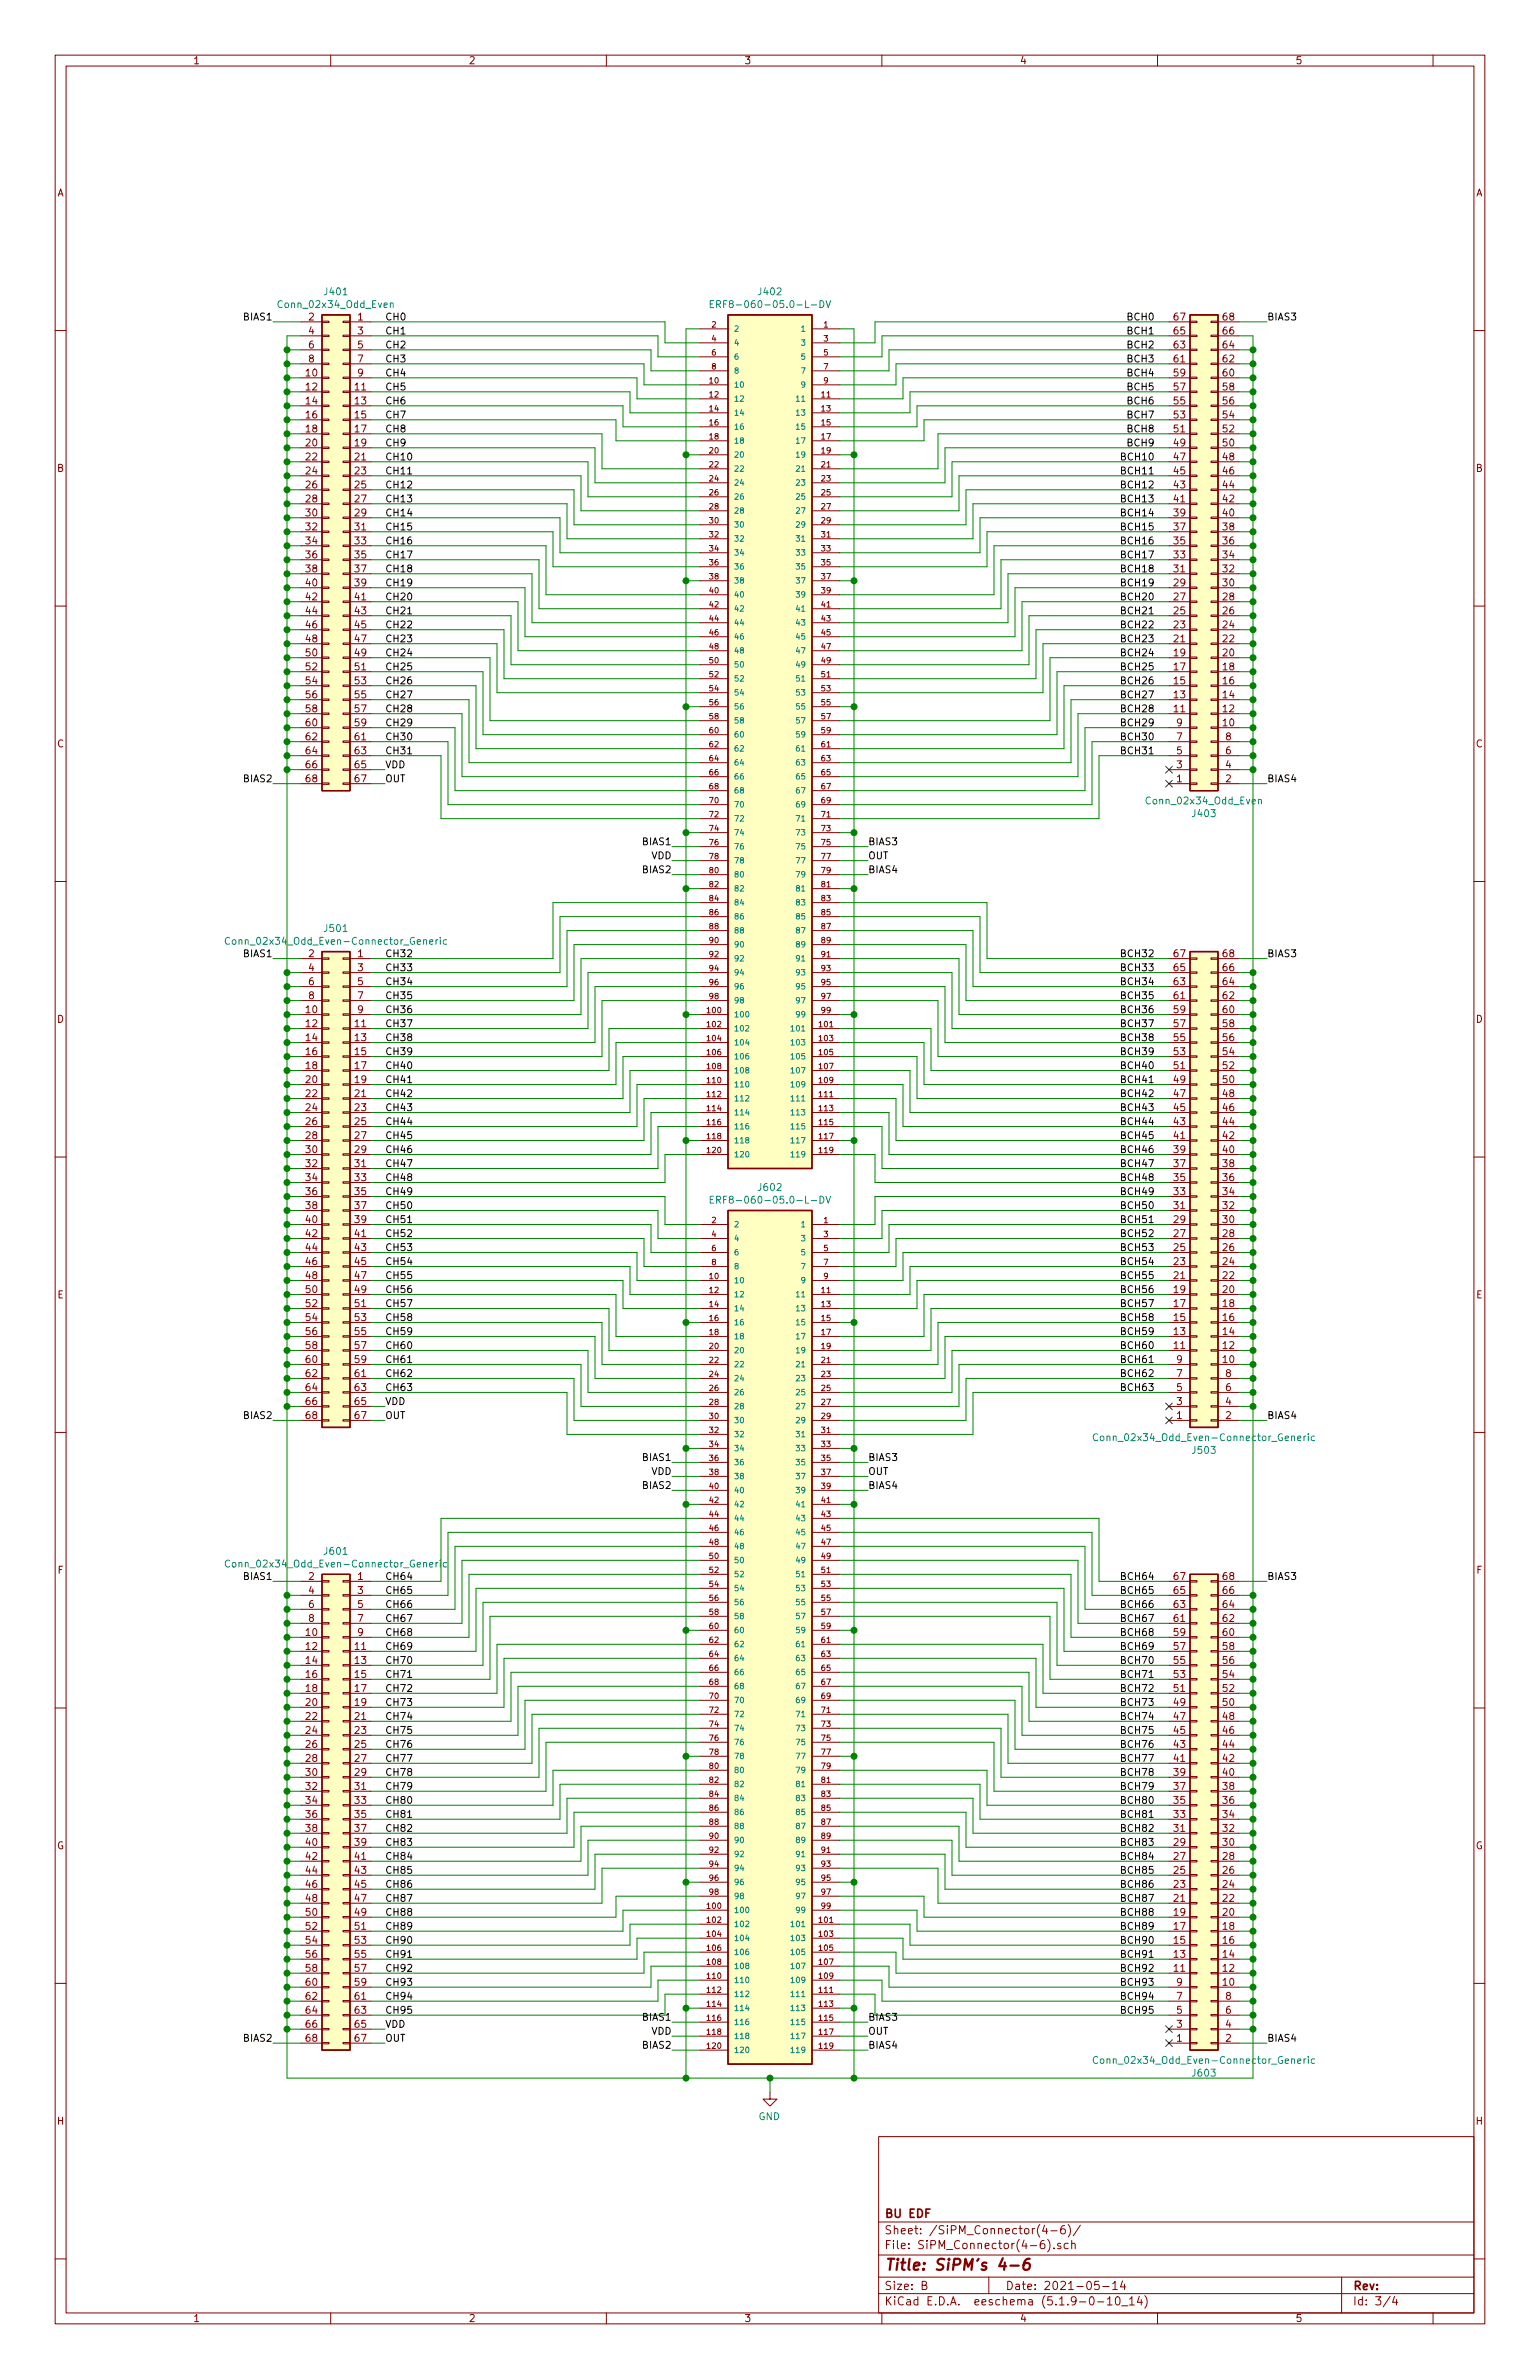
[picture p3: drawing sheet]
<svg xmlns="http://www.w3.org/2000/svg" width="279mm" height="432mm" viewBox="0 0 279 432" stroke-linecap="round" stroke-linejoin="round" font-family="sans-serif">
<defs><g id="words">
<text font-size="2.8" fill="#840000" x="160.4" y="412.1">Title: SiPM's 4-6</text>
<g font-size="2.1" fill="#840000">
<text x="160.4" y="405.5">Sheet: /SiPM_Connector(4-6)/</text>
<text x="160.4" y="402.5">BU EDF</text>
<text x="160.4" y="408.2">File: SiPM_Connector(4-6).sch</text>
<text x="160.4" y="418.4">KiCad E.D.A. eeschema (5.1.9-0-10_14)</text>
<text x="160.4" y="415.6">Size: B</text>
<text x="182.4" y="415.6">Date: 2021-05-14</text>
<text x="245.4" y="415.6">Rev:</text>
<text x="245.4" y="418.4">Id: 3/4</text>
</g>
<g font-size="1.8" fill="#840000">
<text x="35" y="11.6">1</text>
<text x="85" y="11.6">2</text>
<text x="135" y="11.6">3</text>
<text x="185" y="11.6">4</text>
<text x="235" y="11.6">5</text>
<text x="10.4" y="35.6">A</text>
<text x="267.8" y="35.6">A</text>
<text x="56" y="58.2">2</text>
<text x="64.9" y="58.2">1</text>
<text x="213" y="58.2">67</text>
<text x="221.9" y="58.2">68</text>
<text x="56" y="60.7">4</text>
<text x="56" y="63.2">6</text>
<text x="56" y="65.8">8</text>
<text x="64.9" y="60.7">3</text>
<text x="64.9" y="63.2">5</text>
<text x="64.9" y="65.8">7</text>
<text x="213" y="65.8">61</text>
<text x="213" y="63.2">63</text>
<text x="213" y="60.7">65</text>
<text x="221.9" y="65.8">62</text>
<text x="221.9" y="63.2">64</text>
<text x="221.9" y="60.7">66</text>
<text x="55.5" y="68.3">10</text>
<text x="55.5" y="70.9">12</text>
<text x="64.4" y="70.9">11</text>
<text x="64.9" y="68.3">9</text>
<text x="213" y="70.9">57</text>
<text x="213" y="68.3">59</text>
<text x="221.9" y="70.9">58</text>
<text x="221.9" y="68.3">60</text>
<text x="55.5" y="73.4">14</text>
<text x="55.5" y="75.9">16</text>
<text x="64.4" y="73.4">13</text>
<text x="64.4" y="75.9">15</text>
<text x="213" y="75.9">53</text>
<text x="213" y="73.4">55</text>
<text x="221.9" y="75.9">54</text>
<text x="221.9" y="73.4">56</text>
<text x="55.5" y="78.5">18</text>
<text x="55.5" y="81">20</text>
<text x="55.5" y="83.6">22</text>
<text x="64.4" y="78.5">17</text>
<text x="64.4" y="81">19</text>
<text x="64.4" y="83.6">21</text>
<text x="213" y="83.6">47</text>
<text x="213" y="81">49</text>
<text x="213" y="78.5">51</text>
<text x="221.9" y="83.6">48</text>
<text x="221.9" y="81">50</text>
<text x="221.9" y="78.5">52</text>
<text x="10.4" y="85.6">B</text>
<text x="55.5" y="86.1">24</text>
<text x="55.5" y="88.6">26</text>
<text x="64.4" y="86.1">23</text>
<text x="64.4" y="88.6">25</text>
<text x="213" y="88.6">43</text>
<text x="213" y="86.1">45</text>
<text x="221.9" y="88.6">44</text>
<text x="221.9" y="86.1">46</text>
<text x="267.8" y="85.6">B</text>
<text x="55.5" y="91.2">28</text>
<text x="55.5" y="93.7">30</text>
<text x="64.4" y="91.2">27</text>
<text x="64.4" y="93.7">29</text>
<text x="213" y="93.7">39</text>
<text x="213" y="91.2">41</text>
<text x="221.9" y="93.7">40</text>
<text x="221.9" y="91.2">42</text>
<text x="55.5" y="96.3">32</text>
<text x="55.5" y="98.8">34</text>
<text x="55.5" y="101.3">36</text>
<text x="64.4" y="96.3">31</text>
<text x="64.4" y="98.8">33</text>
<text x="64.4" y="101.3">35</text>
<text x="213" y="101.3">33</text>
<text x="213" y="98.8">35</text>
<text x="213" y="96.3">37</text>
<text x="221.9" y="101.3">34</text>
<text x="221.9" y="98.8">36</text>
<text x="221.9" y="96.3">38</text>
<text x="55.5" y="103.9">38</text>
<text x="55.5" y="106.4">40</text>
<text x="64.4" y="103.9">37</text>
<text x="64.4" y="106.4">39</text>
<text x="213" y="106.4">29</text>
<text x="213" y="103.9">31</text>
<text x="221.9" y="106.4">30</text>
<text x="221.9" y="103.9">32</text>
<text x="55.5" y="109">42</text>
<text x="55.5" y="111.5">44</text>
<text x="64.4" y="109">41</text>
<text x="64.4" y="111.5">43</text>
<text x="213" y="111.5">25</text>
<text x="213" y="109">27</text>
<text x="221.9" y="111.5">26</text>
<text x="221.9" y="109">28</text>
<text x="55.5" y="114">46</text>
<text x="55.5" y="116.6">48</text>
<text x="55.5" y="119.1">50</text>
<text x="64.4" y="114">45</text>
<text x="64.4" y="116.6">47</text>
<text x="64.4" y="119.1">49</text>
<text x="213" y="119.1">19</text>
<text x="213" y="116.6">21</text>
<text x="213" y="114">23</text>
<text x="221.9" y="119.1">20</text>
<text x="221.9" y="116.6">22</text>
<text x="221.9" y="114">24</text>
<text x="55.5" y="121.7">52</text>
<text x="55.5" y="124.2">54</text>
<text x="64.4" y="121.7">51</text>
<text x="64.4" y="124.2">53</text>
<text x="213" y="124.2">15</text>
<text x="213" y="121.7">17</text>
<text x="221.9" y="124.2">16</text>
<text x="221.9" y="121.7">18</text>
<text x="55.5" y="126.7">56</text>
<text x="55.5" y="129.3">58</text>
<text x="55.5" y="131.8">60</text>
<text x="64.4" y="126.7">55</text>
<text x="64.4" y="129.3">57</text>
<text x="64.4" y="131.8">59</text>
<text x="213" y="129.3">11</text>
<text x="213" y="126.7">13</text>
<text x="213.5" y="131.8">9</text>
<text x="221.9" y="131.8">10</text>
<text x="221.9" y="129.3">12</text>
<text x="221.9" y="126.7">14</text>
<text x="10.4" y="135.6">C</text>
<text x="55.5" y="134.4">62</text>
<text x="55.5" y="136.9">64</text>
<text x="64.4" y="134.4">61</text>
<text x="64.4" y="136.9">63</text>
<text x="213.5" y="136.9">5</text>
<text x="213.5" y="134.4">7</text>
<text x="222.4" y="136.9">6</text>
<text x="222.4" y="134.4">8</text>
<text x="267.8" y="135.6">C</text>
<text x="55.5" y="139.4">66</text>
<text x="55.5" y="142">68</text>
<text x="64.4" y="139.4">65</text>
<text x="64.4" y="142">67</text>
<text x="213.5" y="142">1</text>
<text x="213.5" y="139.4">3</text>
<text x="222.4" y="142">2</text>
<text x="222.4" y="139.4">4</text>
<text x="56" y="173.7">2</text>
<text x="64.9" y="173.7">1</text>
<text x="213" y="173.7">67</text>
<text x="221.9" y="173.7">68</text>
<text x="56" y="176.3">4</text>
<text x="56" y="178.8">6</text>
<text x="64.9" y="176.3">3</text>
<text x="64.9" y="178.8">5</text>
<text x="213" y="178.8">63</text>
<text x="213" y="176.3">65</text>
<text x="221.9" y="178.8">64</text>
<text x="221.9" y="176.3">66</text>
<text x="10.4" y="185.6">D</text>
<text x="55.5" y="183.9">10</text>
<text x="56" y="181.4">8</text>
<text x="64.9" y="181.4">7</text>
<text x="64.9" y="183.9">9</text>
<text x="213" y="183.9">59</text>
<text x="213" y="181.4">61</text>
<text x="221.9" y="183.9">60</text>
<text x="221.9" y="181.4">62</text>
<text x="267.8" y="185.6">D</text>
<text x="55.5" y="186.4">12</text>
<text x="55.5" y="189">14</text>
<text x="55.5" y="191.5">16</text>
<text x="64.4" y="186.4">11</text>
<text x="64.4" y="189">13</text>
<text x="64.4" y="191.5">15</text>
<text x="213" y="191.5">53</text>
<text x="213" y="189">55</text>
<text x="213" y="186.4">57</text>
<text x="221.9" y="191.5">54</text>
<text x="221.9" y="189">56</text>
<text x="221.9" y="186.4">58</text>
<text x="55.5" y="194.1">18</text>
<text x="55.5" y="196.6">20</text>
<text x="64.4" y="194.1">17</text>
<text x="64.4" y="196.6">19</text>
<text x="213" y="196.6">49</text>
<text x="213" y="194.1">51</text>
<text x="221.9" y="196.6">50</text>
<text x="221.9" y="194.1">52</text>
<text x="55.5" y="199.1">22</text>
<text x="55.5" y="201.7">24</text>
<text x="64.4" y="199.1">21</text>
<text x="64.4" y="201.7">23</text>
<text x="213" y="201.7">45</text>
<text x="213" y="199.1">47</text>
<text x="221.9" y="201.7">46</text>
<text x="221.9" y="199.1">48</text>
<text x="55.5" y="204.2">26</text>
<text x="55.5" y="206.8">28</text>
<text x="55.5" y="209.3">30</text>
<text x="64.4" y="204.2">25</text>
<text x="64.4" y="206.8">27</text>
<text x="64.4" y="209.3">29</text>
<text x="213" y="209.3">39</text>
<text x="213" y="206.8">41</text>
<text x="213" y="204.2">43</text>
<text x="221.9" y="209.3">40</text>
<text x="221.9" y="206.8">42</text>
<text x="221.9" y="204.2">44</text>
<text x="55.5" y="211.8">32</text>
<text x="55.5" y="214.4">34</text>
<text x="64.4" y="211.8">31</text>
<text x="64.4" y="214.4">33</text>
<text x="213" y="214.4">35</text>
<text x="213" y="211.8">37</text>
<text x="221.9" y="214.4">36</text>
<text x="221.9" y="211.8">38</text>
<text x="55.5" y="216.9">36</text>
<text x="55.5" y="219.5">38</text>
<text x="55.5" y="222">40</text>
<text x="64.4" y="216.9">35</text>
<text x="64.4" y="219.5">37</text>
<text x="64.4" y="222">39</text>
<text x="213" y="222">29</text>
<text x="213" y="219.5">31</text>
<text x="213" y="216.9">33</text>
<text x="221.9" y="222">30</text>
<text x="221.9" y="219.5">32</text>
<text x="221.9" y="216.9">34</text>
<text x="55.5" y="224.5">42</text>
<text x="55.5" y="227.1">44</text>
<text x="64.4" y="224.5">41</text>
<text x="64.4" y="227.1">43</text>
<text x="213" y="227.1">25</text>
<text x="213" y="224.5">27</text>
<text x="221.9" y="227.1">26</text>
<text x="221.9" y="224.5">28</text>
<text x="55.5" y="229.6">46</text>
<text x="55.5" y="232.2">48</text>
<text x="64.4" y="229.6">45</text>
<text x="64.4" y="232.2">47</text>
<text x="213" y="232.2">21</text>
<text x="213" y="229.6">23</text>
<text x="221.9" y="232.2">22</text>
<text x="221.9" y="229.6">24</text>
<text x="10.4" y="235.6">E</text>
<text x="55.5" y="234.7">50</text>
<text x="55.5" y="237.2">52</text>
<text x="55.5" y="239.8">54</text>
<text x="64.4" y="234.7">49</text>
<text x="64.4" y="237.2">51</text>
<text x="64.4" y="239.8">53</text>
<text x="213" y="239.8">15</text>
<text x="213" y="237.2">17</text>
<text x="213" y="234.7">19</text>
<text x="221.9" y="239.8">16</text>
<text x="221.9" y="237.2">18</text>
<text x="221.9" y="234.7">20</text>
<text x="267.8" y="235.6">E</text>
<text x="55.5" y="242.3">56</text>
<text x="55.5" y="244.9">58</text>
<text x="64.4" y="242.3">55</text>
<text x="64.4" y="244.9">57</text>
<text x="213" y="244.9">11</text>
<text x="213" y="242.3">13</text>
<text x="221.9" y="244.9">12</text>
<text x="221.9" y="242.3">14</text>
<text x="55.5" y="247.4">60</text>
<text x="55.5" y="249.9">62</text>
<text x="64.4" y="247.4">59</text>
<text x="64.4" y="249.9">61</text>
<text x="213.5" y="249.9">7</text>
<text x="213.5" y="247.4">9</text>
<text x="221.9" y="247.4">10</text>
<text x="222.4" y="249.9">8</text>
<text x="55.5" y="252.5">64</text>
<text x="55.5" y="255">66</text>
<text x="55.5" y="257.6">68</text>
<text x="64.4" y="252.5">63</text>
<text x="64.4" y="255">65</text>
<text x="64.4" y="257.6">67</text>
<text x="213.5" y="257.6">1</text>
<text x="213.5" y="255">3</text>
<text x="213.5" y="252.5">5</text>
<text x="222.4" y="257.6">2</text>
<text x="222.4" y="255">4</text>
<text x="222.4" y="252.5">6</text>
<text x="10.5" y="285.6">F</text>
<text x="56" y="286.8">2</text>
<text x="64.9" y="286.8">1</text>
<text x="213" y="286.8">67</text>
<text x="221.9" y="286.8">68</text>
<text x="267.9" y="285.6">F</text>
<text x="56" y="289.3">4</text>
<text x="56" y="291.8">6</text>
<text x="64.9" y="289.3">3</text>
<text x="64.9" y="291.8">5</text>
<text x="213" y="291.8">63</text>
<text x="213" y="289.3">65</text>
<text x="221.9" y="291.8">64</text>
<text x="221.9" y="289.3">66</text>
<text x="55.5" y="296.9">10</text>
<text x="55.5" y="299.5">12</text>
<text x="56" y="294.4">8</text>
<text x="64.4" y="299.5">11</text>
<text x="64.9" y="294.4">7</text>
<text x="64.9" y="296.9">9</text>
<text x="213" y="299.5">57</text>
<text x="213" y="296.9">59</text>
<text x="213" y="294.4">61</text>
<text x="221.9" y="299.5">58</text>
<text x="221.9" y="296.9">60</text>
<text x="221.9" y="294.4">62</text>
<text x="55.5" y="302">14</text>
<text x="55.5" y="304.5">16</text>
<text x="64.4" y="302">13</text>
<text x="64.4" y="304.5">15</text>
<text x="213" y="304.5">53</text>
<text x="213" y="302">55</text>
<text x="221.9" y="304.5">54</text>
<text x="221.9" y="302">56</text>
<text x="55.5" y="307.1">18</text>
<text x="55.5" y="309.6">20</text>
<text x="64.4" y="307.1">17</text>
<text x="64.4" y="309.6">19</text>
<text x="213" y="309.6">49</text>
<text x="213" y="307.1">51</text>
<text x="221.9" y="309.6">50</text>
<text x="221.9" y="307.1">52</text>
<text x="55.5" y="312.2">22</text>
<text x="55.5" y="314.7">24</text>
<text x="55.5" y="317.2">26</text>
<text x="64.4" y="312.2">21</text>
<text x="64.4" y="314.7">23</text>
<text x="64.4" y="317.2">25</text>
<text x="213" y="317.2">43</text>
<text x="213" y="314.7">45</text>
<text x="213" y="312.2">47</text>
<text x="221.9" y="317.2">44</text>
<text x="221.9" y="314.7">46</text>
<text x="221.9" y="312.2">48</text>
<text x="55.5" y="319.8">28</text>
<text x="55.5" y="322.3">30</text>
<text x="64.4" y="319.8">27</text>
<text x="64.4" y="322.3">29</text>
<text x="213" y="322.3">39</text>
<text x="213" y="319.8">41</text>
<text x="221.9" y="322.3">40</text>
<text x="221.9" y="319.8">42</text>
<text x="55.5" y="324.9">32</text>
<text x="55.5" y="327.4">34</text>
<text x="55.5" y="329.9">36</text>
<text x="64.4" y="324.9">31</text>
<text x="64.4" y="327.4">33</text>
<text x="64.4" y="329.9">35</text>
<text x="213" y="329.9">33</text>
<text x="213" y="327.4">35</text>
<text x="213" y="324.9">37</text>
<text x="221.9" y="329.9">34</text>
<text x="221.9" y="327.4">36</text>
<text x="221.9" y="324.9">38</text>
<text x="10.3" y="335.6">G</text>
<text x="55.5" y="332.5">38</text>
<text x="55.5" y="335">40</text>
<text x="64.4" y="332.5">37</text>
<text x="64.4" y="335">39</text>
<text x="213" y="335">29</text>
<text x="213" y="332.5">31</text>
<text x="221.9" y="335">30</text>
<text x="221.9" y="332.5">32</text>
<text x="267.7" y="335.6">G</text>
<text x="55.5" y="337.6">42</text>
<text x="55.5" y="340.1">44</text>
<text x="64.4" y="337.6">41</text>
<text x="64.4" y="340.1">43</text>
<text x="213" y="340.1">25</text>
<text x="213" y="337.6">27</text>
<text x="221.9" y="340.1">26</text>
<text x="221.9" y="337.6">28</text>
<text x="55.5" y="342.6">46</text>
<text x="55.5" y="345.2">48</text>
<text x="55.5" y="347.7">50</text>
<text x="64.4" y="342.6">45</text>
<text x="64.4" y="345.2">47</text>
<text x="64.4" y="347.7">49</text>
<text x="213" y="347.7">19</text>
<text x="213" y="345.2">21</text>
<text x="213" y="342.6">23</text>
<text x="221.9" y="347.7">20</text>
<text x="221.9" y="345.2">22</text>
<text x="221.9" y="342.6">24</text>
<text x="55.5" y="350.3">52</text>
<text x="55.5" y="352.8">54</text>
<text x="64.4" y="350.3">51</text>
<text x="64.4" y="352.8">53</text>
<text x="213" y="352.8">15</text>
<text x="213" y="350.3">17</text>
<text x="221.9" y="352.8">16</text>
<text x="221.9" y="350.3">18</text>
<text x="55.5" y="355.3">56</text>
<text x="55.5" y="357.9">58</text>
<text x="64.4" y="355.3">55</text>
<text x="64.4" y="357.9">57</text>
<text x="213" y="357.9">11</text>
<text x="213" y="355.3">13</text>
<text x="221.9" y="357.9">12</text>
<text x="221.9" y="355.3">14</text>
<text x="55.5" y="360.4">60</text>
<text x="55.5" y="363">62</text>
<text x="55.5" y="365.5">64</text>
<text x="64.4" y="360.4">59</text>
<text x="64.4" y="363">61</text>
<text x="64.4" y="365.5">63</text>
<text x="213.5" y="365.5">5</text>
<text x="213.5" y="363">7</text>
<text x="213.5" y="360.4">9</text>
<text x="221.9" y="360.4">10</text>
<text x="222.4" y="365.5">6</text>
<text x="222.4" y="363">8</text>
<text x="55.5" y="368">66</text>
<text x="55.5" y="370.6">68</text>
<text x="64.4" y="368">65</text>
<text x="64.4" y="370.6">67</text>
<text x="213.5" y="370.6">1</text>
<text x="213.5" y="368">3</text>
<text x="222.4" y="370.6">2</text>
<text x="222.4" y="368">4</text>
<text x="10.4" y="385.6">H</text>
<text x="267.8" y="385.6">H</text>
<text x="35" y="421.4">1</text>
<text x="85" y="421.4">2</text>
<text x="135" y="421.4">3</text>
<text x="185" y="421.4">4</text>
<text x="235" y="421.4">5</text>
</g>
<g font-size="1.8" fill="#008484">
<text x="59" y="53.6">J401</text>
<text x="137.7" y="53.6">J402</text>
<text x="50.9" y="55.9">Conn_02x34_Odd_Even</text>
<text x="131.3" y="55.9">ERF8-060-05.0-L-DV</text>
<text x="208.4" y="146">Conn_02x34_Odd_Even</text>
<text x="216.5" y="148.3">J403</text>
<text x="42.4" y="171.5">Conn_02x34_Odd_Even-Connector_Generic</text>
<text x="59" y="169.2">J501</text>
<text x="131.3" y="218.5">ERF8-060-05.0-L-DV</text>
<text x="137.7" y="216.2">J602</text>
<text x="199.9" y="261.6">Conn_02x34_Odd_Even-Connector_Generic</text>
<text x="216.5" y="263.9">J503</text>
<text x="42.4" y="284.5">Conn_02x34_Odd_Even-Connector_Generic</text>
<text x="59" y="282.2">J601</text>
<text x="199.9" y="374.6">Conn_02x34_Odd_Even-Connector_Generic</text>
<text x="216.5" y="376.9">J603</text>
<text x="137.6" y="384.8">GND</text>
</g>
<g font-size="1.8">
<text x="44.3" y="58.2">BIAS1</text>
<text x="69.8" y="58.2">CH0</text>
<text x="204.7" y="58.2">BCH0</text>
<text x="229.9" y="58.2">BIAS3</text>
<text x="69.8" y="60.7">CH1</text>
<text x="69.8" y="63.2">CH2</text>
<text x="69.8" y="65.8">CH3</text>
<text x="204.7" y="60.7">BCH1</text>
<text x="204.7" y="63.2">BCH2</text>
<text x="204.7" y="65.8">BCH3</text>
<text x="69.8" y="68.3">CH4</text>
<text x="69.8" y="70.9">CH5</text>
<text x="204.7" y="68.3">BCH4</text>
<text x="204.7" y="70.9">BCH5</text>
<text x="69.8" y="73.4">CH6</text>
<text x="69.8" y="75.9">CH7</text>
<text x="204.7" y="73.4">BCH6</text>
<text x="204.7" y="75.9">BCH7</text>
<text x="69.8" y="78.5">CH8</text>
<text x="69.8" y="81">CH9</text>
<text x="69.8" y="83.6">CH10</text>
<text x="203.8" y="83.6">BCH10</text>
<text x="204.7" y="78.5">BCH8</text>
<text x="204.7" y="81">BCH9</text>
<text x="69.8" y="86.1">CH11</text>
<text x="69.8" y="88.6">CH12</text>
<text x="203.8" y="86.1">BCH11</text>
<text x="203.8" y="88.6">BCH12</text>
<text x="69.8" y="91.2">CH13</text>
<text x="69.8" y="93.7">CH14</text>
<text x="203.8" y="91.2">BCH13</text>
<text x="203.8" y="93.7">BCH14</text>
<text x="69.8" y="96.3">CH15</text>
<text x="69.8" y="98.8">CH16</text>
<text x="69.8" y="101.3">CH17</text>
<text x="203.8" y="101.3">BCH17</text>
<text x="203.8" y="98.8">BCH16</text>
<text x="203.8" y="96.3">BCH15</text>
<text x="69.8" y="103.9">CH18</text>
<text x="69.8" y="106.4">CH19</text>
<text x="203.8" y="106.4">BCH19</text>
<text x="203.8" y="103.9">BCH18</text>
<text x="69.8" y="109">CH20</text>
<text x="69.8" y="111.5">CH21</text>
<text x="203.8" y="111.5">BCH21</text>
<text x="203.8" y="109">BCH20</text>
<text x="69.8" y="114">CH22</text>
<text x="69.8" y="116.6">CH23</text>
<text x="69.8" y="119.1">CH24</text>
<text x="203.8" y="119.1">BCH24</text>
<text x="203.8" y="116.6">BCH23</text>
<text x="203.8" y="114">BCH22</text>
<text x="69.8" y="121.7">CH25</text>
<text x="69.8" y="124.2">CH26</text>
<text x="203.8" y="124.2">BCH26</text>
<text x="203.8" y="121.7">BCH25</text>
<text x="69.8" y="126.7">CH27</text>
<text x="69.8" y="129.3">CH28</text>
<text x="69.8" y="131.8">CH29</text>
<text x="203.8" y="131.8">BCH29</text>
<text x="203.8" y="129.3">BCH28</text>
<text x="203.8" y="126.7">BCH27</text>
<text x="69.8" y="134.4">CH30</text>
<text x="69.8" y="136.9">CH31</text>
<text x="203.8" y="136.9">BCH31</text>
<text x="203.8" y="134.4">BCH30</text>
<text x="44.3" y="142">BIAS2</text>
<text x="69.8" y="139.4">VDD</text>
<text x="69.8" y="142">OUT</text>
<text x="229.9" y="142">BIAS4</text>
<text x="116.7" y="153.4">BIAS1</text>
<text x="118.2" y="156">VDD</text>
<text x="157.5" y="156">OUT</text>
<text x="157.5" y="153.4">BIAS3</text>
<text x="116.7" y="158.5">BIAS2</text>
<text x="157.5" y="158.5">BIAS4</text>
<text x="44.3" y="173.7">BIAS1</text>
<text x="69.8" y="173.7">CH32</text>
<text x="203.8" y="173.7">BCH32</text>
<text x="229.9" y="173.7">BIAS3</text>
<text x="69.8" y="176.3">CH33</text>
<text x="69.8" y="178.8">CH34</text>
<text x="203.8" y="178.8">BCH34</text>
<text x="203.8" y="176.3">BCH33</text>
<text x="69.8" y="181.4">CH35</text>
<text x="69.8" y="183.9">CH36</text>
<text x="203.8" y="183.9">BCH36</text>
<text x="203.8" y="181.4">BCH35</text>
<text x="69.8" y="186.4">CH37</text>
<text x="69.8" y="189">CH38</text>
<text x="69.8" y="191.5">CH39</text>
<text x="203.8" y="191.5">BCH39</text>
<text x="203.8" y="189">BCH38</text>
<text x="203.8" y="186.4">BCH37</text>
<text x="69.8" y="194.1">CH40</text>
<text x="69.8" y="196.6">CH41</text>
<text x="203.8" y="196.6">BCH41</text>
<text x="203.8" y="194.1">BCH40</text>
<text x="69.8" y="199.1">CH42</text>
<text x="69.8" y="201.7">CH43</text>
<text x="203.8" y="201.7">BCH43</text>
<text x="203.8" y="199.1">BCH42</text>
<text x="69.8" y="204.2">CH44</text>
<text x="69.8" y="206.8">CH45</text>
<text x="69.8" y="209.3">CH46</text>
<text x="203.8" y="209.3">BCH46</text>
<text x="203.8" y="206.8">BCH45</text>
<text x="203.8" y="204.2">BCH44</text>
<text x="69.8" y="211.8">CH47</text>
<text x="69.8" y="214.4">CH48</text>
<text x="203.8" y="214.4">BCH48</text>
<text x="203.8" y="211.8">BCH47</text>
<text x="69.8" y="216.9">CH49</text>
<text x="69.8" y="219.5">CH50</text>
<text x="69.8" y="222">CH51</text>
<text x="203.8" y="222">BCH51</text>
<text x="203.8" y="219.5">BCH50</text>
<text x="203.8" y="216.9">BCH49</text>
<text x="69.8" y="224.5">CH52</text>
<text x="69.8" y="227.1">CH53</text>
<text x="203.8" y="227.1">BCH53</text>
<text x="203.8" y="224.5">BCH52</text>
<text x="69.8" y="229.6">CH54</text>
<text x="69.8" y="232.2">CH55</text>
<text x="203.8" y="232.2">BCH55</text>
<text x="203.8" y="229.6">BCH54</text>
<text x="69.8" y="234.7">CH56</text>
<text x="69.8" y="237.2">CH57</text>
<text x="69.8" y="239.8">CH58</text>
<text x="203.8" y="239.8">BCH58</text>
<text x="203.8" y="237.2">BCH57</text>
<text x="203.8" y="234.7">BCH56</text>
<text x="69.8" y="242.3">CH59</text>
<text x="69.8" y="244.9">CH60</text>
<text x="203.8" y="244.9">BCH60</text>
<text x="203.8" y="242.3">BCH59</text>
<text x="69.8" y="247.4">CH61</text>
<text x="69.8" y="249.9">CH62</text>
<text x="203.8" y="249.9">BCH62</text>
<text x="203.8" y="247.4">BCH61</text>
<text x="44.3" y="257.6">BIAS2</text>
<text x="69.8" y="252.5">CH63</text>
<text x="69.8" y="257.6">OUT</text>
<text x="69.8" y="255">VDD</text>
<text x="203.8" y="252.5">BCH63</text>
<text x="229.9" y="257.6">BIAS4</text>
<text x="116.7" y="265.2">BIAS1</text>
<text x="118.2" y="267.7">VDD</text>
<text x="157.5" y="267.7">OUT</text>
<text x="157.5" y="265.2">BIAS3</text>
<text x="116.7" y="270.3">BIAS2</text>
<text x="157.5" y="270.3">BIAS4</text>
<text x="44.3" y="286.8">BIAS1</text>
<text x="69.8" y="286.8">CH64</text>
<text x="203.8" y="286.8">BCH64</text>
<text x="229.9" y="286.8">BIAS3</text>
<text x="69.8" y="289.3">CH65</text>
<text x="69.8" y="291.8">CH66</text>
<text x="203.8" y="289.3">BCH65</text>
<text x="203.8" y="291.8">BCH66</text>
<text x="69.8" y="294.4">CH67</text>
<text x="69.8" y="296.9">CH68</text>
<text x="69.8" y="299.5">CH69</text>
<text x="203.8" y="294.4">BCH67</text>
<text x="203.8" y="296.9">BCH68</text>
<text x="203.8" y="299.5">BCH69</text>
<text x="69.8" y="302">CH70</text>
<text x="69.8" y="304.5">CH71</text>
<text x="203.8" y="302">BCH70</text>
<text x="203.8" y="304.5">BCH71</text>
<text x="69.8" y="307.1">CH72</text>
<text x="69.8" y="309.6">CH73</text>
<text x="203.8" y="307.1">BCH72</text>
<text x="203.8" y="309.6">BCH73</text>
<text x="69.8" y="312.2">CH74</text>
<text x="69.8" y="314.7">CH75</text>
<text x="69.8" y="317.2">CH76</text>
<text x="203.8" y="312.2">BCH74</text>
<text x="203.8" y="314.7">BCH75</text>
<text x="203.8" y="317.2">BCH76</text>
<text x="69.8" y="319.8">CH77</text>
<text x="69.8" y="322.3">CH78</text>
<text x="203.8" y="319.8">BCH77</text>
<text x="203.8" y="322.3">BCH78</text>
<text x="69.8" y="324.9">CH79</text>
<text x="69.8" y="327.4">CH80</text>
<text x="69.8" y="329.9">CH81</text>
<text x="203.8" y="324.9">BCH79</text>
<text x="203.8" y="327.4">BCH80</text>
<text x="203.8" y="329.9">BCH81</text>
<text x="69.8" y="332.5">CH82</text>
<text x="69.8" y="335">CH83</text>
<text x="203.8" y="332.5">BCH82</text>
<text x="203.8" y="335">BCH83</text>
<text x="69.8" y="337.6">CH84</text>
<text x="69.8" y="340.1">CH85</text>
<text x="203.8" y="337.6">BCH84</text>
<text x="203.8" y="340.1">BCH85</text>
<text x="69.8" y="342.6">CH86</text>
<text x="69.8" y="345.2">CH87</text>
<text x="69.8" y="347.7">CH88</text>
<text x="203.8" y="342.6">BCH86</text>
<text x="203.8" y="345.2">BCH87</text>
<text x="203.8" y="347.7">BCH88</text>
<text x="69.8" y="350.3">CH89</text>
<text x="69.8" y="352.8">CH90</text>
<text x="203.8" y="350.3">BCH89</text>
<text x="203.8" y="352.8">BCH90</text>
<text x="69.8" y="355.3">CH91</text>
<text x="69.8" y="357.9">CH92</text>
<text x="203.8" y="355.3">BCH91</text>
<text x="203.8" y="357.9">BCH92</text>
<text x="69.8" y="360.4">CH93</text>
<text x="69.8" y="363">CH94</text>
<text x="69.8" y="365.5">CH95</text>
<text x="203.8" y="360.4">BCH93</text>
<text x="203.8" y="363">BCH94</text>
<text x="203.8" y="365.5">BCH95</text>
<text x="44.3" y="370.6">BIAS2</text>
<text x="69.8" y="370.6">OUT</text>
<text x="69.8" y="368">VDD</text>
<text x="116.7" y="371.9">BIAS2</text>
<text x="116.7" y="366.8">BIAS1</text>
<text x="118.2" y="369.3">VDD</text>
<text x="157.5" y="371.9">BIAS4</text>
<text x="157.5" y="369.3">OUT</text>
<text x="157.5" y="366.8">BIAS3</text>
<text x="229.9" y="370.6">BIAS4</text>
</g>
<g font-size="1.4" fill="#840000">
<text x="129.2" y="59.4">2</text>
<text x="149.5" y="59.4">1</text>
<text x="129.2" y="62">4</text>
<text x="129.2" y="64.5">6</text>
<text x="149.5" y="62">3</text>
<text x="149.5" y="64.5">5</text>
<text x="128.8" y="69.6">10</text>
<text x="129.2" y="67.1">8</text>
<text x="149.5" y="67.1">7</text>
<text x="149.5" y="69.6">9</text>
<text x="128.8" y="72.1">12</text>
<text x="128.8" y="74.7">14</text>
<text x="128.8" y="77.2">16</text>
<text x="149.1" y="72.1">11</text>
<text x="149.1" y="74.7">13</text>
<text x="149.1" y="77.2">15</text>
<text x="128.8" y="79.8">18</text>
<text x="128.8" y="82.3">20</text>
<text x="149.1" y="79.8">17</text>
<text x="149.1" y="82.3">19</text>
<text x="128.8" y="84.8">22</text>
<text x="128.8" y="87.4">24</text>
<text x="128.8" y="89.9">26</text>
<text x="149.1" y="84.8">21</text>
<text x="149.1" y="87.4">23</text>
<text x="149.1" y="89.9">25</text>
<text x="128.8" y="92.5">28</text>
<text x="128.8" y="95">30</text>
<text x="149.1" y="92.5">27</text>
<text x="149.1" y="95">29</text>
<text x="128.8" y="97.5">32</text>
<text x="128.8" y="100.1">34</text>
<text x="149.1" y="97.5">31</text>
<text x="149.1" y="100.1">33</text>
<text x="128.8" y="102.6">36</text>
<text x="128.8" y="105.2">38</text>
<text x="128.8" y="107.7">40</text>
<text x="149.1" y="102.6">35</text>
<text x="149.1" y="105.2">37</text>
<text x="149.1" y="107.7">39</text>
<text x="128.8" y="110.2">42</text>
<text x="128.8" y="112.8">44</text>
<text x="149.1" y="110.2">41</text>
<text x="149.1" y="112.8">43</text>
<text x="128.8" y="115.3">46</text>
<text x="128.8" y="117.9">48</text>
<text x="149.1" y="115.3">45</text>
<text x="149.1" y="117.9">47</text>
<text x="128.8" y="120.4">50</text>
<text x="128.8" y="122.9">52</text>
<text x="128.8" y="125.5">54</text>
<text x="149.1" y="120.4">49</text>
<text x="149.1" y="122.9">51</text>
<text x="149.1" y="125.5">53</text>
<text x="128.8" y="128">56</text>
<text x="128.8" y="130.6">58</text>
<text x="149.1" y="128">55</text>
<text x="149.1" y="130.6">57</text>
<text x="128.8" y="133.1">60</text>
<text x="128.8" y="135.6">62</text>
<text x="149.1" y="133.1">59</text>
<text x="149.1" y="135.6">61</text>
<text x="128.8" y="138.2">64</text>
<text x="128.8" y="140.7">66</text>
<text x="128.8" y="143.3">68</text>
<text x="149.1" y="138.2">63</text>
<text x="149.1" y="140.7">65</text>
<text x="149.1" y="143.3">67</text>
<text x="128.8" y="145.8">70</text>
<text x="128.8" y="148.3">72</text>
<text x="149.1" y="145.8">69</text>
<text x="149.1" y="148.3">71</text>
<text x="128.8" y="150.9">74</text>
<text x="128.8" y="153.4">76</text>
<text x="128.8" y="156">78</text>
<text x="149.1" y="150.9">73</text>
<text x="149.1" y="153.4">75</text>
<text x="149.1" y="156">77</text>
<text x="128.8" y="158.5">80</text>
<text x="128.8" y="161">82</text>
<text x="149.1" y="158.5">79</text>
<text x="149.1" y="161">81</text>
<text x="128.8" y="163.6">84</text>
<text x="128.8" y="166.1">86</text>
<text x="149.1" y="163.6">83</text>
<text x="149.1" y="166.1">85</text>
<text x="128.8" y="168.7">88</text>
<text x="128.8" y="171.2">90</text>
<text x="128.8" y="173.7">92</text>
<text x="149.1" y="168.7">87</text>
<text x="149.1" y="171.2">89</text>
<text x="149.1" y="173.7">91</text>
<text x="128.8" y="176.3">94</text>
<text x="128.8" y="178.8">96</text>
<text x="149.1" y="176.3">93</text>
<text x="149.1" y="178.8">95</text>
<text x="128.4" y="183.9">100</text>
<text x="128.8" y="181.4">98</text>
<text x="149.1" y="181.4">97</text>
<text x="149.1" y="183.9">99</text>
<text x="128.4" y="186.4">102</text>
<text x="128.4" y="189">104</text>
<text x="128.4" y="191.5">106</text>
<text x="148.7" y="186.4">101</text>
<text x="148.7" y="189">103</text>
<text x="148.7" y="191.5">105</text>
<text x="128.4" y="194.1">108</text>
<text x="128.4" y="196.6">110</text>
<text x="148.7" y="194.1">107</text>
<text x="148.7" y="196.6">109</text>
<text x="128.4" y="199.1">112</text>
<text x="128.4" y="201.7">114</text>
<text x="148.7" y="199.1">111</text>
<text x="148.7" y="201.7">113</text>
<text x="128.4" y="204.2">116</text>
<text x="128.4" y="206.8">118</text>
<text x="128.4" y="209.3">120</text>
<text x="148.7" y="204.2">115</text>
<text x="148.7" y="206.8">117</text>
<text x="148.7" y="209.3">119</text>
<text x="129.2" y="222">2</text>
<text x="149.5" y="222">1</text>
<text x="129.2" y="224.5">4</text>
<text x="129.2" y="227.1">6</text>
<text x="149.5" y="224.5">3</text>
<text x="149.5" y="227.1">5</text>
<text x="128.8" y="232.2">10</text>
<text x="129.2" y="229.6">8</text>
<text x="149.5" y="229.6">7</text>
<text x="149.5" y="232.2">9</text>
<text x="128.8" y="234.7">12</text>
<text x="128.8" y="237.2">14</text>
<text x="128.8" y="239.8">16</text>
<text x="149.1" y="234.7">11</text>
<text x="149.1" y="237.2">13</text>
<text x="149.1" y="239.8">15</text>
<text x="128.8" y="242.3">18</text>
<text x="128.8" y="244.9">20</text>
<text x="149.1" y="242.3">17</text>
<text x="149.1" y="244.9">19</text>
<text x="128.8" y="247.4">22</text>
<text x="128.8" y="249.9">24</text>
<text x="149.1" y="247.4">21</text>
<text x="149.1" y="249.9">23</text>
<text x="128.8" y="252.5">26</text>
<text x="128.8" y="255">28</text>
<text x="128.8" y="257.6">30</text>
<text x="149.1" y="252.5">25</text>
<text x="149.1" y="255">27</text>
<text x="149.1" y="257.6">29</text>
<text x="128.8" y="260.1">32</text>
<text x="128.8" y="262.6">34</text>
<text x="149.1" y="260.1">31</text>
<text x="149.1" y="262.6">33</text>
<text x="128.8" y="265.2">36</text>
<text x="128.8" y="267.7">38</text>
<text x="149.1" y="265.2">35</text>
<text x="149.1" y="267.7">37</text>
<text x="128.8" y="270.3">40</text>
<text x="128.8" y="272.8">42</text>
<text x="128.8" y="275.3">44</text>
<text x="149.1" y="270.3">39</text>
<text x="149.1" y="272.8">41</text>
<text x="149.1" y="275.3">43</text>
<text x="128.8" y="277.9">46</text>
<text x="128.8" y="280.4">48</text>
<text x="149.1" y="277.9">45</text>
<text x="149.1" y="280.4">47</text>
<text x="128.8" y="283">50</text>
<text x="128.8" y="285.5">52</text>
<text x="149.1" y="283">49</text>
<text x="149.1" y="285.5">51</text>
<text x="128.8" y="288">54</text>
<text x="128.8" y="290.6">56</text>
<text x="128.8" y="293.1">58</text>
<text x="149.1" y="288">53</text>
<text x="149.1" y="290.6">55</text>
<text x="149.1" y="293.1">57</text>
<text x="128.8" y="295.7">60</text>
<text x="128.8" y="298.2">62</text>
<text x="149.1" y="295.7">59</text>
<text x="149.1" y="298.2">61</text>
<text x="128.8" y="300.7">64</text>
<text x="128.8" y="303.3">66</text>
<text x="128.8" y="305.8">68</text>
<text x="149.1" y="300.7">63</text>
<text x="149.1" y="303.3">65</text>
<text x="149.1" y="305.8">67</text>
<text x="128.8" y="308.4">70</text>
<text x="128.8" y="310.9">72</text>
<text x="149.1" y="308.4">69</text>
<text x="149.1" y="310.9">71</text>
<text x="128.8" y="313.4">74</text>
<text x="128.8" y="316">76</text>
<text x="149.1" y="313.4">73</text>
<text x="149.1" y="316">75</text>
<text x="128.8" y="318.5">78</text>
<text x="128.8" y="321.1">80</text>
<text x="128.8" y="323.6">82</text>
<text x="149.1" y="318.5">77</text>
<text x="149.1" y="321.1">79</text>
<text x="149.1" y="323.6">81</text>
<text x="128.8" y="326.1">84</text>
<text x="128.8" y="328.7">86</text>
<text x="149.1" y="326.1">83</text>
<text x="149.1" y="328.7">85</text>
<text x="128.8" y="331.2">88</text>
<text x="128.8" y="333.8">90</text>
<text x="149.1" y="331.2">87</text>
<text x="149.1" y="333.8">89</text>
<text x="128.8" y="336.3">92</text>
<text x="128.8" y="338.8">94</text>
<text x="128.8" y="341.4">96</text>
<text x="149.1" y="336.3">91</text>
<text x="149.1" y="338.8">93</text>
<text x="149.1" y="341.4">95</text>
<text x="128.4" y="346.5">100</text>
<text x="128.8" y="343.9">98</text>
<text x="149.1" y="343.9">97</text>
<text x="149.1" y="346.5">99</text>
<text x="128.4" y="349">102</text>
<text x="128.4" y="351.5">104</text>
<text x="148.7" y="349">101</text>
<text x="148.7" y="351.5">103</text>
<text x="128.4" y="354.1">106</text>
<text x="128.4" y="356.6">108</text>
<text x="128.4" y="359.2">110</text>
<text x="148.7" y="354.1">105</text>
<text x="148.7" y="356.6">107</text>
<text x="148.7" y="359.2">109</text>
<text x="128.4" y="361.7">112</text>
<text x="128.4" y="364.2">114</text>
<text x="148.7" y="361.7">111</text>
<text x="148.7" y="364.2">113</text>
<text x="128.4" y="366.8">116</text>
<text x="128.4" y="369.3">118</text>
<text x="128.4" y="371.9">120</text>
<text x="148.7" y="366.8">115</text>
<text x="148.7" y="369.3">117</text>
<text x="148.7" y="371.9">119</text>
</g>
<g font-size="1.4" fill="#008484">
<text x="133.1" y="60.2">2</text>
<text x="133.1" y="62.7">4</text>
<text x="133.1" y="65.3">6</text>
<text x="145.5" y="60.2">1</text>
<text x="145.5" y="62.7">3</text>
<text x="145.5" y="65.3">5</text>
<text x="133.1" y="70.4">10</text>
<text x="133.1" y="67.8">8</text>
<text x="145.5" y="67.8">7</text>
<text x="145.5" y="70.4">9</text>
<text x="133.1" y="72.9">12</text>
<text x="133.1" y="75.4">14</text>
<text x="133.1" y="78">16</text>
<text x="144.7" y="72.9">11</text>
<text x="144.7" y="75.4">13</text>
<text x="144.7" y="78">15</text>
<text x="133.1" y="80.5">18</text>
<text x="133.1" y="83.1">20</text>
<text x="144.7" y="80.5">17</text>
<text x="144.7" y="83.1">19</text>
<text x="133.1" y="85.6">22</text>
<text x="133.1" y="88.1">24</text>
<text x="144.7" y="85.6">21</text>
<text x="144.7" y="88.1">23</text>
<text x="133.1" y="90.7">26</text>
<text x="133.1" y="93.2">28</text>
<text x="133.1" y="95.8">30</text>
<text x="144.7" y="90.7">25</text>
<text x="144.7" y="93.2">27</text>
<text x="144.7" y="95.8">29</text>
<text x="133.1" y="98.3">32</text>
<text x="133.1" y="100.8">34</text>
<text x="144.7" y="98.3">31</text>
<text x="144.7" y="100.8">33</text>
<text x="133.1" y="103.4">36</text>
<text x="133.1" y="105.9">38</text>
<text x="144.7" y="103.4">35</text>
<text x="144.7" y="105.9">37</text>
<text x="133.1" y="108.5">40</text>
<text x="133.1" y="111">42</text>
<text x="133.1" y="113.5">44</text>
<text x="144.7" y="108.5">39</text>
<text x="144.7" y="111">41</text>
<text x="144.7" y="113.5">43</text>
<text x="133.1" y="116.1">46</text>
<text x="133.1" y="118.6">48</text>
<text x="144.7" y="116.1">45</text>
<text x="144.7" y="118.6">47</text>
<text x="133.1" y="121.2">50</text>
<text x="133.1" y="123.7">52</text>
<text x="144.7" y="121.2">49</text>
<text x="144.7" y="123.7">51</text>
<text x="133.1" y="126.2">54</text>
<text x="133.1" y="128.8">56</text>
<text x="133.1" y="131.3">58</text>
<text x="144.7" y="126.2">53</text>
<text x="144.7" y="128.8">55</text>
<text x="144.7" y="131.3">57</text>
<text x="133.1" y="133.9">60</text>
<text x="133.1" y="136.4">62</text>
<text x="144.7" y="133.9">59</text>
<text x="144.7" y="136.4">61</text>
<text x="133.1" y="138.9">64</text>
<text x="133.1" y="141.5">66</text>
<text x="144.7" y="138.9">63</text>
<text x="144.7" y="141.5">65</text>
<text x="133.1" y="144">68</text>
<text x="133.1" y="146.6">70</text>
<text x="133.1" y="149.1">72</text>
<text x="144.7" y="144">67</text>
<text x="144.7" y="146.6">69</text>
<text x="144.7" y="149.1">71</text>
<text x="133.1" y="151.6">74</text>
<text x="133.1" y="154.2">76</text>
<text x="144.7" y="151.6">73</text>
<text x="144.7" y="154.2">75</text>
<text x="133.1" y="156.7">78</text>
<text x="133.1" y="159.3">80</text>
<text x="133.1" y="161.8">82</text>
<text x="144.7" y="156.7">77</text>
<text x="144.7" y="159.3">79</text>
<text x="144.7" y="161.8">81</text>
<text x="133.1" y="164.3">84</text>
<text x="133.1" y="166.9">86</text>
<text x="144.7" y="164.3">83</text>
<text x="144.7" y="166.9">85</text>
<text x="133.1" y="169.4">88</text>
<text x="133.1" y="172">90</text>
<text x="144.7" y="169.4">87</text>
<text x="144.7" y="172">89</text>
<text x="133.1" y="174.5">92</text>
<text x="133.1" y="177">94</text>
<text x="133.1" y="179.6">96</text>
<text x="144.7" y="174.5">91</text>
<text x="144.7" y="177">93</text>
<text x="144.7" y="179.6">95</text>
<text x="133.1" y="184.7">100</text>
<text x="133.1" y="182.1">98</text>
<text x="144.7" y="182.1">97</text>
<text x="144.7" y="184.7">99</text>
<text x="133.1" y="187.2">102</text>
<text x="133.1" y="189.7">104</text>
<text x="143.9" y="187.2">101</text>
<text x="143.9" y="189.7">103</text>
<text x="133.1" y="192.3">106</text>
<text x="133.1" y="194.8">108</text>
<text x="133.1" y="197.4">110</text>
<text x="143.9" y="192.3">105</text>
<text x="143.9" y="194.8">107</text>
<text x="143.9" y="197.4">109</text>
<text x="133.1" y="199.9">112</text>
<text x="133.1" y="202.4">114</text>
<text x="143.9" y="199.9">111</text>
<text x="143.9" y="202.4">113</text>
<text x="133.1" y="205">116</text>
<text x="133.1" y="207.5">118</text>
<text x="143.9" y="205">115</text>
<text x="143.9" y="207.5">117</text>
<text x="133.1" y="210.1">120</text>
<text x="143.9" y="210.1">119</text>
<text x="133.1" y="222.8">2</text>
<text x="133.1" y="225.3">4</text>
<text x="133.1" y="227.8">6</text>
<text x="145.5" y="222.8">1</text>
<text x="145.5" y="225.3">3</text>
<text x="145.5" y="227.8">5</text>
<text x="133.1" y="232.9">10</text>
<text x="133.1" y="230.4">8</text>
<text x="145.5" y="230.4">7</text>
<text x="145.5" y="232.9">9</text>
<text x="133.1" y="235.5">12</text>
<text x="133.1" y="238">14</text>
<text x="144.7" y="235.5">11</text>
<text x="144.7" y="238">13</text>
<text x="133.1" y="240.5">16</text>
<text x="133.1" y="243.1">18</text>
<text x="133.1" y="245.6">20</text>
<text x="144.7" y="240.5">15</text>
<text x="144.7" y="243.1">17</text>
<text x="144.7" y="245.6">19</text>
<text x="133.1" y="248.2">22</text>
<text x="133.1" y="250.7">24</text>
<text x="144.7" y="248.2">21</text>
<text x="144.7" y="250.7">23</text>
<text x="133.1" y="253.2">26</text>
<text x="133.1" y="255.8">28</text>
<text x="144.7" y="253.2">25</text>
<text x="144.7" y="255.8">27</text>
<text x="133.1" y="258.3">30</text>
<text x="133.1" y="260.9">32</text>
<text x="133.1" y="263.4">34</text>
<text x="144.7" y="258.3">29</text>
<text x="144.7" y="260.9">31</text>
<text x="144.7" y="263.4">33</text>
<text x="133.1" y="265.9">36</text>
<text x="133.1" y="268.5">38</text>
<text x="144.7" y="265.9">35</text>
<text x="144.7" y="268.5">37</text>
<text x="133.1" y="271">40</text>
<text x="133.1" y="273.6">42</text>
<text x="144.7" y="271">39</text>
<text x="144.7" y="273.6">41</text>
<text x="133.1" y="276.1">44</text>
<text x="133.1" y="278.6">46</text>
<text x="133.1" y="281.2">48</text>
<text x="144.7" y="276.1">43</text>
<text x="144.7" y="278.6">45</text>
<text x="144.7" y="281.2">47</text>
<text x="133.1" y="283.7">50</text>
<text x="133.1" y="286.3">52</text>
<text x="144.7" y="283.7">49</text>
<text x="144.7" y="286.3">51</text>
<text x="133.1" y="288.8">54</text>
<text x="133.1" y="291.3">56</text>
<text x="133.1" y="293.9">58</text>
<text x="144.7" y="288.8">53</text>
<text x="144.7" y="291.3">55</text>
<text x="144.7" y="293.9">57</text>
<text x="133.1" y="296.4">60</text>
<text x="133.1" y="299">62</text>
<text x="144.7" y="296.4">59</text>
<text x="144.7" y="299">61</text>
<text x="133.1" y="301.5">64</text>
<text x="133.1" y="304">66</text>
<text x="144.7" y="301.5">63</text>
<text x="144.7" y="304">65</text>
<text x="133.1" y="306.6">68</text>
<text x="133.1" y="309.1">70</text>
<text x="133.1" y="311.7">72</text>
<text x="144.7" y="306.6">67</text>
<text x="144.7" y="309.1">69</text>
<text x="144.7" y="311.7">71</text>
<text x="133.1" y="314.2">74</text>
<text x="133.1" y="316.7">76</text>
<text x="144.7" y="314.2">73</text>
<text x="144.7" y="316.7">75</text>
<text x="133.1" y="319.3">78</text>
<text x="133.1" y="321.8">80</text>
<text x="144.7" y="319.3">77</text>
<text x="144.7" y="321.8">79</text>
<text x="133.1" y="324.4">82</text>
<text x="133.1" y="326.9">84</text>
<text x="133.1" y="329.4">86</text>
<text x="144.7" y="324.4">81</text>
<text x="144.7" y="326.9">83</text>
<text x="144.7" y="329.4">85</text>
<text x="133.1" y="332">88</text>
<text x="133.1" y="334.5">90</text>
<text x="144.7" y="332">87</text>
<text x="144.7" y="334.5">89</text>
<text x="133.1" y="337.1">92</text>
<text x="133.1" y="339.6">94</text>
<text x="144.7" y="337.1">91</text>
<text x="144.7" y="339.6">93</text>
<text x="133.1" y="347.2">100</text>
<text x="133.1" y="342.1">96</text>
<text x="133.1" y="344.7">98</text>
<text x="144.7" y="342.1">95</text>
<text x="144.7" y="344.7">97</text>
<text x="144.7" y="347.2">99</text>
<text x="133.1" y="349.8">102</text>
<text x="133.1" y="352.3">104</text>
<text x="143.9" y="349.8">101</text>
<text x="143.9" y="352.3">103</text>
<text x="133.1" y="354.8">106</text>
<text x="133.1" y="357.4">108</text>
<text x="133.1" y="359.9">110</text>
<text x="143.9" y="354.8">105</text>
<text x="143.9" y="357.4">107</text>
<text x="143.9" y="359.9">109</text>
<text x="133.1" y="362.5">112</text>
<text x="133.1" y="365">114</text>
<text x="143.9" y="362.5">111</text>
<text x="143.9" y="365">113</text>
<text x="133.1" y="367.5">116</text>
<text x="133.1" y="370.1">118</text>
<text x="143.9" y="367.5">115</text>
<text x="143.9" y="370.1">117</text>
<text x="133.1" y="372.6">120</text>
<text x="143.9" y="372.6">119</text>
</g>
</g></defs>
<g fill="none" stroke="#840000" stroke-width=".18">
<path d="M10 10h259.4v411.8h-259.4zM12 12h255.4v407.8h-255.4zM60 10v2M110 10v2M160 10v2M210 10v2M260 10v2M10 60h2M54.6 58.4h3.8M58.4 58.3h1.3v.2h-1.3zM62.2 58.3h1.3v.2h-1.3zM63.5 58.4h3.8"/>
<path d="M127 59.7h5.1M147.3 59.7h5.1M212.1 58.4h3.8M215.9 58.3h1.3v.2h-1.3zM219.7 58.3h1.3v.2h-1.3zM221 58.4h3.8M267.4 60h2M54.6 68.6h3.8M54.6 71.1h3.8M54.6 73.7h3.8M54.6 76.2h3.8M54.6 78.7h3.8"/>
<path d="M54.6 61h3.8M54.6 63.5h3.8M54.6 66h3.8M58.4 78.6h1.3v.3h-1.3zM58.4 76.1h1.3v.2h-1.3zM58.4 73.5h1.3v.3h-1.3zM58.4 71h1.3v.2h-1.3zM58.4 68.5h1.3v.2h-1.3zM58.4 65.9h1.3v.3h-1.3zM58.4 63.4h1.3v.2h-1.3zM58.4 60.8h1.3v.3h-1.3zM62.2 78.6h1.3v.3h-1.3z"/>
<path d="M62.2 76.1h1.3v.2h-1.3zM62.2 73.5h1.3v.3h-1.3zM62.2 71h1.3v.2h-1.3zM62.2 68.5h1.3v.2h-1.3zM62.2 65.9h1.3v.3h-1.3zM62.2 63.4h1.3v.2h-1.3zM62.2 60.8h1.3v.3h-1.3zM63.5 68.6h3.8M63.5 71.1h3.8M63.5 73.7h3.8M63.5 76.2h3.8M63.5 78.7h3.8"/>
<path d="M63.5 61h3.8M63.5 63.5h3.8M63.5 66h3.8M127 69.9h5.1M127 72.4h5.1M127 74.9h5.1M127 77.5h5.1M127 62.2h5.1M127 64.8h5.1M127 67.3h5.1M147.3 69.9h5.1M147.3 72.4h5.1"/>
<path d="M147.3 74.9h5.1M147.3 77.5h5.1M147.3 62.2h5.1M147.3 64.8h5.1M147.3 67.3h5.1M212.1 68.6h3.8M212.1 71.1h3.8M212.1 73.7h3.8M212.1 76.2h3.8M212.1 78.7h3.8M212.1 61h3.8M212.1 63.5h3.8"/>
<path d="M212.1 66h3.8M215.9 60.8h1.3v.3h-1.3zM215.9 63.4h1.3v.2h-1.3zM215.9 65.9h1.3v.3h-1.3zM215.9 68.5h1.3v.2h-1.3zM215.9 71h1.3v.2h-1.3zM215.9 73.5h1.3v.3h-1.3zM215.9 76.1h1.3v.2h-1.3zM215.9 78.6h1.3v.3h-1.3zM219.7 60.8h1.3v.3h-1.3zM219.7 63.4h1.3v.2h-1.3zM219.7 65.9h1.3v.3h-1.3z"/>
<path d="M219.7 68.5h1.3v.2h-1.3zM219.7 71h1.3v.2h-1.3zM219.7 73.5h1.3v.3h-1.3zM219.7 76.1h1.3v.2h-1.3zM219.7 78.6h1.3v.3h-1.3zM221 68.6h3.8M221 71.1h3.8M221 73.7h3.8M221 76.2h3.8M221 78.7h3.8M221 61h3.8M221 63.5h3.8"/>
<path d="M221 66h3.8M54.6 81.3h3.8M54.6 83.8h3.8M54.6 86.4h3.8M54.6 88.9h3.8M54.6 91.4h3.8M54.6 94h3.8M54.6 96.5h3.8M54.6 99.1h3.8M58.4 98.9h1.3v.3h-1.3zM58.4 96.4h1.3v.2h-1.3zM58.4 93.9h1.3v.2h-1.3z"/>
<path d="M58.4 91.3h1.3v.3h-1.3zM58.4 88.8h1.3v.2h-1.3zM58.4 86.2h1.3v.3h-1.3zM58.4 83.7h1.3v.2h-1.3zM58.4 81.2h1.3v.2h-1.3zM62.2 98.9h1.3v.3h-1.3zM62.2 96.4h1.3v.2h-1.3zM62.2 93.9h1.3v.2h-1.3zM62.2 91.3h1.3v.3h-1.3zM62.2 88.8h1.3v.2h-1.3zM62.2 86.2h1.3v.3h-1.3zM62.2 83.7h1.3v.2h-1.3z"/>
<path d="M62.2 81.2h1.3v.2h-1.3zM63.5 81.3h3.8M63.5 83.8h3.8M63.5 86.4h3.8M63.5 88.9h3.8M63.5 91.4h3.8M63.5 94h3.8M63.5 96.5h3.8M63.5 99.1h3.8M127 80h5.1M127 82.6h5.1M127 85.1h5.1"/>
<path d="M127 87.6h5.1M127 90.2h5.1M127 92.7h5.1M127 95.3h5.1M127 97.8h5.1M147.3 80h5.1M147.3 82.6h5.1M147.3 85.1h5.1M147.3 87.6h5.1M147.3 90.2h5.1M147.3 92.7h5.1M147.3 95.3h5.1"/>
<path d="M147.3 97.8h5.1M212.1 81.3h3.8M212.1 83.8h3.8M212.1 86.4h3.8M212.1 88.9h3.8M212.1 91.4h3.8M212.1 94h3.8M212.1 96.5h3.8M212.1 99.1h3.8M215.9 81.2h1.3v.2h-1.3zM215.9 83.7h1.3v.2h-1.3zM215.9 86.2h1.3v.3h-1.3z"/>
<path d="M215.9 88.8h1.3v.2h-1.3zM215.9 91.3h1.3v.3h-1.3zM215.9 93.9h1.3v.2h-1.3zM215.9 96.4h1.3v.2h-1.3zM215.9 98.9h1.3v.3h-1.3zM219.7 81.2h1.3v.2h-1.3zM219.7 83.7h1.3v.2h-1.3zM219.7 86.2h1.3v.3h-1.3zM219.7 88.8h1.3v.2h-1.3zM219.7 91.3h1.3v.3h-1.3zM219.7 93.9h1.3v.2h-1.3zM219.7 96.4h1.3v.2h-1.3z"/>
<path d="M219.7 98.9h1.3v.3h-1.3zM221 81.3h3.8M221 83.8h3.8M221 86.4h3.8M221 88.9h3.8M221 91.4h3.8M221 94h3.8M221 96.5h3.8M221 99.1h3.8M10 110h2M54.6 101.6h3.8M54.6 104.1h3.8"/>
<path d="M54.6 106.7h3.8M54.6 109.2h3.8M54.6 111.8h3.8M54.6 114.3h3.8M54.6 116.8h3.8M54.6 119.4h3.8M58.4 119.3h1.3v.2h-1.3zM58.4 116.7h1.3v.3h-1.3zM58.4 114.2h1.3v.2h-1.3zM58.4 111.6h1.3v.3h-1.3zM58.4 109.1h1.3v.2h-1.3zM58.4 106.6h1.3v.2h-1.3z"/>
<path d="M58.4 104h1.3v.3h-1.3zM58.4 101.5h1.3v.2h-1.3zM62.2 119.3h1.3v.2h-1.3zM62.2 116.7h1.3v.3h-1.3zM62.2 114.2h1.3v.2h-1.3zM62.2 111.6h1.3v.3h-1.3zM62.2 109.1h1.3v.2h-1.3zM62.2 106.6h1.3v.2h-1.3zM62.2 104h1.3v.3h-1.3zM62.2 101.5h1.3v.2h-1.3zM63.5 101.6h3.8M63.5 104.1h3.8"/>
<path d="M63.5 106.7h3.8M63.5 109.2h3.8M63.5 111.8h3.8M63.5 114.3h3.8M63.5 116.8h3.8M63.5 119.4h3.8M127 100.3h5.1M127 102.9h5.1M127 105.4h5.1M127 108h5.1M127 110.5h5.1M127 113h5.1"/>
<path d="M127 115.6h5.1M127 118.1h5.1M147.3 100.3h5.1M147.3 102.9h5.1M147.3 105.4h5.1M147.3 108h5.1M147.3 110.5h5.1M147.3 113h5.1M147.3 115.6h5.1M147.3 118.1h5.1M212.1 101.6h3.8M212.1 104.1h3.8"/>
<path d="M212.1 106.7h3.8M212.1 109.2h3.8M212.1 111.8h3.8M212.1 114.3h3.8M212.1 116.8h3.8M212.1 119.4h3.8M215.9 101.5h1.3v.2h-1.3zM215.9 104h1.3v.3h-1.3zM215.9 106.6h1.3v.2h-1.3zM215.9 109.1h1.3v.2h-1.3zM215.9 111.6h1.3v.3h-1.3zM215.9 114.2h1.3v.2h-1.3z"/>
<path d="M215.9 116.7h1.3v.3h-1.3zM215.9 119.3h1.3v.2h-1.3zM219.7 101.5h1.3v.2h-1.3zM219.7 104h1.3v.3h-1.3zM219.7 106.6h1.3v.2h-1.3zM219.7 109.1h1.3v.2h-1.3zM219.7 111.6h1.3v.3h-1.3zM219.7 114.2h1.3v.2h-1.3zM219.7 116.7h1.3v.3h-1.3zM219.7 119.3h1.3v.2h-1.3zM221 101.6h3.8M221 104.1h3.8"/>
<path d="M221 106.7h3.8M221 109.2h3.8M221 111.8h3.8M221 114.3h3.8M221 116.8h3.8M221 119.4h3.8M267.4 110h2M54.6 121.9h3.8M54.6 124.5h3.8M54.6 127h3.8M54.6 129.5h3.8M54.6 132.1h3.8"/>
<path d="M54.6 134.6h3.8M54.6 137.2h3.8M54.6 139.7h3.8M58.4 139.6h1.3v.2h-1.3zM58.4 137h1.3v.3h-1.3zM58.4 134.5h1.3v.2h-1.3zM58.4 132h1.3v.2h-1.3zM58.4 129.4h1.3v.3h-1.3zM58.4 126.9h1.3v.2h-1.3zM58.4 124.3h1.3v.3h-1.3zM58.4 121.8h1.3v.2h-1.3zM62.2 139.6h1.3v.2h-1.3z"/>
<path d="M62.2 137h1.3v.3h-1.3zM62.2 134.5h1.3v.2h-1.3zM62.2 132h1.3v.2h-1.3zM62.2 129.4h1.3v.3h-1.3zM62.2 126.9h1.3v.2h-1.3zM62.2 124.3h1.3v.3h-1.3zM62.2 121.8h1.3v.2h-1.3zM63.5 121.9h3.8M63.5 124.5h3.8M63.5 127h3.8M63.5 129.5h3.8M63.5 132.1h3.8"/>
<path d="M63.5 134.6h3.8M63.5 137.2h3.8M63.5 139.7h3.8M127 120.7h5.1M127 123.2h5.1M127 125.7h5.1M127 128.3h5.1M127 130.8h5.1M127 133.4h5.1M127 135.9h5.1M127 138.4h5.1M147.3 120.7h5.1"/>
<path d="M147.3 123.2h5.1M147.3 125.7h5.1M147.3 128.3h5.1M147.3 130.8h5.1M147.3 133.4h5.1M147.3 135.9h5.1M147.3 138.4h5.1M212.1 121.9h3.8M212.1 124.5h3.8M212.1 127h3.8M212.1 129.5h3.8M212.1 132.1h3.8"/>
<path d="M212.1 134.6h3.8M212.1 137.2h3.8M212.1 139.7h3.8M215.9 121.8h1.3v.2h-1.3zM215.9 124.3h1.3v.3h-1.3zM215.9 126.9h1.3v.2h-1.3zM215.9 129.4h1.3v.3h-1.3zM215.9 132h1.3v.2h-1.3zM215.9 134.5h1.3v.2h-1.3zM215.9 137h1.3v.3h-1.3zM215.9 139.6h1.3v.2h-1.3zM219.7 121.8h1.3v.2h-1.3z"/>
<path d="M219.7 124.3h1.3v.3h-1.3zM219.7 126.9h1.3v.2h-1.3zM219.7 129.4h1.3v.3h-1.3zM219.7 132h1.3v.2h-1.3zM219.7 134.5h1.3v.2h-1.3zM219.7 137h1.3v.3h-1.3zM219.7 139.6h1.3v.2h-1.3zM221 121.9h3.8M221 124.5h3.8M221 127h3.8M221 129.5h3.8M221 132.1h3.8"/>
<path d="M221 134.6h3.8M221 137.2h3.8M221 139.7h3.8M10 160h2M54.6 142.2h3.8M58.4 142.1h1.3v.3h-1.3zM62.2 142.1h1.3v.3h-1.3zM63.5 142.2h3.8M127 141h5.1M127 143.5h5.1M127 146.1h5.1M127 148.6h5.1"/>
<path d="M127 151.1h5.1M127 153.7h5.1M127 156.2h5.1M127 158.8h5.1M147.3 141h5.1M147.3 143.5h5.1M147.3 146.1h5.1M147.3 148.6h5.1M147.3 151.1h5.1M147.3 153.7h5.1M147.3 156.2h5.1M147.3 158.8h5.1"/>
<path d="M212.1 142.2h3.8M215.9 142.1h1.3v.3h-1.3zM219.7 142.1h1.3v.3h-1.3zM221 142.2h3.8M267.4 160h2M54.6 179.1h3.8M54.6 176.5h3.8M54.6 174h3.8M58.4 178.9h1.3v.3h-1.3zM58.4 176.4h1.3v.3h-1.3zM58.4 173.9h1.3v.2h-1.3zM62.2 178.9h1.3v.3h-1.3z"/>
<path d="M62.2 176.4h1.3v.3h-1.3zM62.2 173.9h1.3v.2h-1.3zM63.5 179.1h3.8M63.5 176.5h3.8M63.5 174h3.8M127 179.1h5.1M127 176.5h5.1M127 174h5.1M127 161.3h5.1M127 163.8h5.1M127 166.4h5.1M127 168.9h5.1"/>
<path d="M127 171.5h5.1M147.3 179.1h5.1M147.3 176.5h5.1M147.3 174h5.1M147.3 161.3h5.1M147.3 163.8h5.1M147.3 166.4h5.1M147.3 168.9h5.1M147.3 171.5h5.1M212.1 179.1h3.8M212.1 176.5h3.8M212.1 174h3.8"/>
<path d="M215.9 173.9h1.3v.2h-1.3zM215.9 176.4h1.3v.3h-1.3zM215.9 178.9h1.3v.3h-1.3zM219.7 173.9h1.3v.2h-1.3zM219.7 176.4h1.3v.3h-1.3zM219.7 178.9h1.3v.3h-1.3zM221 179.1h3.8M221 176.5h3.8M221 174h3.8M54.6 199.4h3.8M54.6 196.9h3.8M54.6 194.3h3.8"/>
<path d="M54.6 191.8h3.8M54.6 189.2h3.8M54.6 186.7h3.8M54.6 184.2h3.8M54.6 181.6h3.8M58.4 199.3h1.3v.2h-1.3zM58.4 196.7h1.3v.3h-1.3zM58.4 194.2h1.3v.2h-1.3zM58.4 191.6h1.3v.3h-1.3zM58.4 189.1h1.3v.3h-1.3zM58.4 186.6h1.3v.2h-1.3zM58.4 184h1.3v.3h-1.3z"/>
<path d="M58.4 181.5h1.3v.2h-1.3zM62.2 199.3h1.3v.2h-1.3zM62.2 196.7h1.3v.3h-1.3zM62.2 194.2h1.3v.2h-1.3zM62.2 191.6h1.3v.3h-1.3zM62.2 189.1h1.3v.3h-1.3zM62.2 186.6h1.3v.2h-1.3zM62.2 184h1.3v.3h-1.3zM62.2 181.5h1.3v.2h-1.3zM63.5 199.4h3.8M63.5 196.9h3.8M63.5 194.3h3.8"/>
<path d="M63.5 191.8h3.8M63.5 189.2h3.8M63.5 186.7h3.8M63.5 184.2h3.8M63.5 181.6h3.8M127 199.4h5.1M127 196.9h5.1M127 194.3h5.1M127 191.8h5.1M127 189.2h5.1M127 186.7h5.1M127 184.2h5.1"/>
<path d="M127 181.6h5.1M147.3 199.4h5.1M147.3 196.9h5.1M147.3 194.3h5.1M147.3 191.8h5.1M147.3 189.2h5.1M147.3 186.7h5.1M147.3 184.2h5.1M147.3 181.6h5.1M212.1 199.4h3.8M212.1 196.9h3.8M212.1 194.3h3.8"/>
<path d="M212.1 191.8h3.8M212.1 189.2h3.8M212.1 186.7h3.8M212.1 184.2h3.8M212.1 181.6h3.8M215.9 181.5h1.3v.2h-1.3zM215.9 184h1.3v.3h-1.3zM215.9 186.6h1.3v.2h-1.3zM215.9 189.1h1.3v.3h-1.3zM215.9 191.6h1.3v.3h-1.3zM215.9 194.2h1.3v.2h-1.3zM215.9 196.7h1.3v.3h-1.3z"/>
<path d="M215.9 199.3h1.3v.2h-1.3zM219.7 181.5h1.3v.2h-1.3zM219.7 184h1.3v.3h-1.3zM219.7 186.6h1.3v.2h-1.3zM219.7 189.1h1.3v.3h-1.3zM219.7 191.6h1.3v.3h-1.3zM219.7 194.2h1.3v.2h-1.3zM219.7 196.7h1.3v.3h-1.3zM219.7 199.3h1.3v.2h-1.3zM221 199.4h3.8M221 196.9h3.8M221 194.3h3.8"/>
<path d="M221 191.8h3.8M221 189.2h3.8M221 186.7h3.8M221 184.2h3.8M221 181.6h3.8M10 210h2M54.6 219.7h3.8M54.6 217.2h3.8M54.6 214.6h3.8M54.6 212.1h3.8M54.6 209.6h3.8M54.6 207h3.8"/>
<path d="M54.6 204.5h3.8M54.6 201.9h3.8M58.4 219.6h1.3v.2h-1.3zM58.4 217h1.3v.3h-1.3zM58.4 214.5h1.3v.3h-1.3zM58.4 212h1.3v.2h-1.3zM58.4 209.4h1.3v.3h-1.3zM58.4 206.9h1.3v.2h-1.3zM58.4 204.3h1.3v.3h-1.3zM58.4 201.8h1.3v.3h-1.3zM62.2 219.6h1.3v.2h-1.3zM62.2 217h1.3v.3h-1.3z"/>
<path d="M62.2 214.5h1.3v.3h-1.3zM62.2 212h1.3v.2h-1.3zM62.2 209.4h1.3v.3h-1.3zM62.2 206.9h1.3v.2h-1.3zM62.2 204.3h1.3v.3h-1.3zM62.2 201.8h1.3v.3h-1.3zM63.5 219.7h3.8M63.5 217.2h3.8M63.5 214.6h3.8M63.5 212.1h3.8M63.5 209.6h3.8M63.5 207h3.8"/>
<path d="M63.5 204.5h3.8M63.5 201.9h3.8M127 209.6h5.1M127 207h5.1M127 204.5h5.1M127 201.9h5.1M147.3 209.6h5.1M147.3 207h5.1M147.3 204.5h5.1M147.3 201.9h5.1M212.1 219.7h3.8M212.1 217.2h3.8"/>
<path d="M212.1 214.6h3.8M212.1 212.1h3.8M212.1 209.6h3.8M212.1 207h3.8M212.1 204.5h3.8M212.1 201.9h3.8M215.9 201.8h1.3v.3h-1.3zM215.9 204.3h1.3v.3h-1.3zM215.9 206.9h1.3v.2h-1.3zM215.9 209.4h1.3v.3h-1.3zM215.9 212h1.3v.2h-1.3zM215.9 214.5h1.3v.3h-1.3z"/>
<path d="M215.9 217h1.3v.3h-1.3zM215.9 219.6h1.3v.2h-1.3zM219.7 201.8h1.3v.3h-1.3zM219.7 204.3h1.3v.3h-1.3zM219.7 206.9h1.3v.2h-1.3zM219.7 209.4h1.3v.3h-1.3zM219.7 212h1.3v.2h-1.3zM219.7 214.5h1.3v.3h-1.3zM219.7 217h1.3v.3h-1.3zM219.7 219.6h1.3v.2h-1.3zM221 219.7h3.8M221 217.2h3.8"/>
<path d="M221 214.6h3.8M221 212.1h3.8M221 209.6h3.8M221 207h3.8M221 204.5h3.8M221 201.9h3.8M267.4 210h2M54.6 237.5h3.8M54.6 235h3.8M54.6 232.4h3.8M54.6 229.9h3.8M54.6 227.3h3.8"/>
<path d="M54.6 224.8h3.8M54.6 222.3h3.8M58.4 239.9h1.3v.3h-1.3zM58.4 237.4h1.3v.2h-1.3zM58.4 234.8h1.3v.3h-1.3zM58.4 232.3h1.3v.2h-1.3zM58.4 229.7h1.3v.3h-1.3zM58.4 227.2h1.3v.3h-1.3zM58.4 224.7h1.3v.2h-1.3zM58.4 222.1h1.3v.3h-1.3zM62.2 239.9h1.3v.3h-1.3zM62.2 237.4h1.3v.2h-1.3z"/>
<path d="M62.2 234.8h1.3v.3h-1.3zM62.2 232.3h1.3v.2h-1.3zM62.2 229.7h1.3v.3h-1.3zM62.2 227.2h1.3v.3h-1.3zM62.2 224.7h1.3v.2h-1.3zM62.2 222.1h1.3v.3h-1.3zM63.5 237.5h3.8M63.5 235h3.8M63.5 232.4h3.8M63.5 229.9h3.8M63.5 227.3h3.8M63.5 224.8h3.8"/>
<path d="M63.5 222.3h3.8M127 237.5h5.1M127 235h5.1M127 232.4h5.1M127 229.9h5.1M127 227.3h5.1M127 224.8h5.1M127 222.3h5.1M147.3 237.5h5.1M147.3 235h5.1M147.3 232.4h5.1M147.3 229.9h5.1"/>
<path d="M147.3 227.3h5.1M147.3 224.8h5.1M147.3 222.3h5.1M212.1 237.5h3.8M212.1 235h3.8M212.1 232.4h3.8M212.1 229.9h3.8M212.1 227.3h3.8M212.1 224.8h3.8M212.1 222.3h3.8M215.9 222.1h1.3v.3h-1.3zM215.9 224.7h1.3v.2h-1.3z"/>
<path d="M215.9 227.2h1.3v.3h-1.3zM215.9 229.7h1.3v.3h-1.3zM215.9 232.3h1.3v.2h-1.3zM215.9 234.8h1.3v.3h-1.3zM215.9 237.4h1.3v.2h-1.3zM215.9 239.9h1.3v.3h-1.3zM219.7 222.1h1.3v.3h-1.3zM219.7 224.7h1.3v.2h-1.3zM219.7 227.2h1.3v.3h-1.3zM219.7 229.7h1.3v.3h-1.3zM219.7 232.3h1.3v.2h-1.3zM219.7 234.8h1.3v.3h-1.3z"/>
<path d="M219.7 237.4h1.3v.2h-1.3zM219.7 239.9h1.3v.3h-1.3zM221 237.5h3.8M221 235h3.8M221 232.4h3.8M221 229.9h3.8M221 227.3h3.8M221 224.8h3.8M221 222.3h3.8M10 260h2M54.6 257.8h3.8M54.6 247.7h3.8"/>
<path d="M54.6 245.1h3.8M54.6 242.6h3.8M54.6 240h3.8M54.6 255.3h3.8M54.6 252.7h3.8M54.6 250.2h3.8M58.4 257.7h1.3v.2h-1.3zM58.4 255.1h1.3v.3h-1.3zM58.4 252.6h1.3v.3h-1.3zM58.4 250.1h1.3v.2h-1.3zM58.4 247.5h1.3v.3h-1.3zM58.4 245h1.3v.2h-1.3z"/>
<path d="M58.4 242.4h1.3v.3h-1.3zM62.2 257.7h1.3v.2h-1.3zM62.2 255.1h1.3v.3h-1.3zM62.2 252.6h1.3v.3h-1.3zM62.2 250.1h1.3v.2h-1.3zM62.2 247.5h1.3v.3h-1.3zM62.2 245h1.3v.2h-1.3zM62.2 242.4h1.3v.3h-1.3zM63.5 257.8h3.8M63.5 247.7h3.8M63.5 245.1h3.8M63.5 242.6h3.8"/>
<path d="M63.5 240h3.8M63.5 255.3h3.8M63.5 252.7h3.8M63.5 250.2h3.8M127 257.8h5.1M127 247.7h5.1M127 245.1h5.1M127 242.6h5.1M127 240h5.1M127 255.3h5.1M127 252.7h5.1M127 250.2h5.1"/>
<path d="M147.3 257.8h5.1M147.3 247.7h5.1M147.3 245.1h5.1M147.3 242.6h5.1M147.3 240h5.1M147.3 255.3h5.1M147.3 252.7h5.1M147.3 250.2h5.1M212.1 257.8h3.8M212.1 247.7h3.8M212.1 245.1h3.8M212.1 242.6h3.8"/>
<path d="M212.1 240h3.8M212.1 255.3h3.8M212.1 252.7h3.8M212.1 250.2h3.8M215.9 242.4h1.3v.3h-1.3zM215.9 245h1.3v.2h-1.3zM215.9 247.5h1.3v.3h-1.3zM215.9 250.1h1.3v.2h-1.3zM215.9 252.6h1.3v.3h-1.3zM215.9 255.1h1.3v.3h-1.3zM215.9 257.7h1.3v.2h-1.3zM219.7 242.4h1.3v.3h-1.3z"/>
<path d="M219.7 245h1.3v.2h-1.3zM219.7 247.5h1.3v.3h-1.3zM219.7 250.1h1.3v.2h-1.3zM219.7 252.6h1.3v.3h-1.3zM219.7 255.1h1.3v.3h-1.3zM219.7 257.7h1.3v.2h-1.3zM221 257.8h3.8M221 247.7h3.8M221 245.1h3.8M221 242.6h3.8M221 240h3.8M221 255.3h3.8"/>
<path d="M221 252.7h3.8M221 250.2h3.8M267.4 260h2M127 260.4h5.1M127 262.9h5.1M127 265.4h5.1M127 268h5.1M127 270.5h5.1M127 273.1h5.1M127 275.6h5.1M127 278.1h5.1M147.3 260.4h5.1"/>
<path d="M147.3 262.9h5.1M147.3 265.4h5.1M147.3 268h5.1M147.3 270.5h5.1M147.3 273.1h5.1M147.3 275.6h5.1M147.3 278.1h5.1M54.6 299.7h3.8M54.6 297.2h3.8M54.6 294.6h3.8M54.6 292.1h3.8M54.6 289.6h3.8"/>
<path d="M54.6 287h3.8M58.4 299.6h1.3v.2h-1.3zM58.4 297.1h1.3v.2h-1.3zM58.4 294.5h1.3v.3h-1.3zM58.4 292h1.3v.2h-1.3zM58.4 289.4h1.3v.3h-1.3zM58.4 286.9h1.3v.2h-1.3zM62.2 299.6h1.3v.2h-1.3zM62.2 297.1h1.3v.2h-1.3zM62.2 294.5h1.3v.3h-1.3zM62.2 292h1.3v.2h-1.3zM62.2 289.4h1.3v.3h-1.3z"/>
<path d="M62.2 286.9h1.3v.2h-1.3zM63.5 299.7h3.8M63.5 297.2h3.8M63.5 294.6h3.8M63.5 292.1h3.8M63.5 289.6h3.8M63.5 287h3.8M127 280.7h5.1M127 283.2h5.1M127 285.8h5.1M127 288.3h5.1M127 290.8h5.1"/>
<path d="M127 293.4h5.1M127 295.9h5.1M127 298.5h5.1M147.3 280.7h5.1M147.3 283.2h5.1M147.3 285.8h5.1M147.3 288.3h5.1M147.3 290.8h5.1M147.3 293.4h5.1M147.3 295.9h5.1M147.3 298.5h5.1M212.1 299.7h3.8"/>
<path d="M212.1 297.2h3.8M212.1 294.6h3.8M212.1 292.1h3.8M212.1 289.6h3.8M212.1 287h3.8M215.9 286.9h1.3v.2h-1.3zM215.9 289.4h1.3v.3h-1.3zM215.9 292h1.3v.2h-1.3zM215.9 294.5h1.3v.3h-1.3zM215.9 297.1h1.3v.2h-1.3zM215.9 299.6h1.3v.2h-1.3zM219.7 286.9h1.3v.2h-1.3z"/>
<path d="M219.7 289.4h1.3v.3h-1.3zM219.7 292h1.3v.2h-1.3zM219.7 294.5h1.3v.3h-1.3zM219.7 297.1h1.3v.2h-1.3zM219.7 299.6h1.3v.2h-1.3zM221 299.7h3.8M221 297.2h3.8M221 294.6h3.8M221 292.1h3.8M221 289.6h3.8M221 287h3.8M10 310h2"/>
<path d="M54.6 317.5h3.8M54.6 315h3.8M54.6 312.4h3.8M54.6 309.9h3.8M54.6 307.3h3.8M54.6 304.8h3.8M54.6 302.3h3.8M58.4 319.9h1.3v.3h-1.3zM58.4 317.4h1.3v.2h-1.3zM58.4 314.8h1.3v.3h-1.3zM58.4 312.3h1.3v.2h-1.3zM58.4 309.8h1.3v.2h-1.3z"/>
<path d="M58.4 307.2h1.3v.3h-1.3zM58.4 304.7h1.3v.2h-1.3zM58.4 302.1h1.3v.3h-1.3zM62.2 319.9h1.3v.3h-1.3zM62.2 317.4h1.3v.2h-1.3zM62.2 314.8h1.3v.3h-1.3zM62.2 312.3h1.3v.2h-1.3zM62.2 309.8h1.3v.2h-1.3zM62.2 307.2h1.3v.3h-1.3zM62.2 304.7h1.3v.2h-1.3zM62.2 302.1h1.3v.3h-1.3zM63.5 317.5h3.8"/>
<path d="M63.5 315h3.8M63.5 312.4h3.8M63.5 309.9h3.8M63.5 307.3h3.8M63.5 304.8h3.8M63.5 302.3h3.8M127 301h5.1M127 303.5h5.1M127 306.1h5.1M127 308.6h5.1M127 311.2h5.1M127 313.7h5.1"/>
<path d="M127 316.2h5.1M127 318.8h5.1M147.3 301h5.1M147.3 303.5h5.1M147.3 306.1h5.1M147.3 308.6h5.1M147.3 311.2h5.1M147.3 313.7h5.1M147.3 316.2h5.1M147.3 318.8h5.1M212.1 317.5h3.8M212.1 315h3.8"/>
<path d="M212.1 312.4h3.8M212.1 309.9h3.8M212.1 307.3h3.8M212.1 304.8h3.8M212.1 302.3h3.8M215.9 302.1h1.3v.3h-1.3zM215.9 304.7h1.3v.2h-1.3zM215.9 307.2h1.3v.3h-1.3zM215.9 309.8h1.3v.2h-1.3zM215.9 312.3h1.3v.2h-1.3zM215.9 314.8h1.3v.3h-1.3zM215.9 317.4h1.3v.2h-1.3z"/>
<path d="M215.9 319.9h1.3v.3h-1.3zM219.7 302.1h1.3v.3h-1.3zM219.7 304.7h1.3v.2h-1.3zM219.7 307.2h1.3v.3h-1.3zM219.7 309.8h1.3v.2h-1.3zM219.7 312.3h1.3v.2h-1.3zM219.7 314.8h1.3v.3h-1.3zM219.7 317.4h1.3v.2h-1.3zM219.7 319.9h1.3v.3h-1.3zM221 317.5h3.8M221 315h3.8M221 312.4h3.8"/>
<path d="M221 309.9h3.8M221 307.3h3.8M221 304.8h3.8M221 302.3h3.8M267.4 310h2M54.6 337.8h3.8M54.6 335.3h3.8M54.6 332.7h3.8M54.6 330.2h3.8M54.6 327.7h3.8M54.6 325.1h3.8M54.6 322.6h3.8"/>
<path d="M54.6 320h3.8M58.4 337.7h1.3v.2h-1.3zM58.4 335.2h1.3v.2h-1.3zM58.4 332.6h1.3v.3h-1.3zM58.4 330.1h1.3v.2h-1.3zM58.4 327.5h1.3v.3h-1.3zM58.4 325h1.3v.2h-1.3zM58.4 322.5h1.3v.2h-1.3zM62.2 337.7h1.3v.2h-1.3zM62.2 335.2h1.3v.2h-1.3zM62.2 332.6h1.3v.3h-1.3zM62.2 330.1h1.3v.2h-1.3z"/>
<path d="M62.2 327.5h1.3v.3h-1.3zM62.2 325h1.3v.2h-1.3zM62.2 322.5h1.3v.2h-1.3zM63.5 337.8h3.8M63.5 335.3h3.8M63.5 332.7h3.8M63.5 330.2h3.8M63.5 327.7h3.8M63.5 325.1h3.8M63.5 322.6h3.8M63.5 320h3.8M127 321.3h5.1"/>
<path d="M127 323.9h5.1M127 326.4h5.1M127 328.9h5.1M127 331.5h5.1M127 334h5.1M127 336.6h5.1M127 339.1h5.1M147.3 321.3h5.1M147.3 323.9h5.1M147.3 326.4h5.1M147.3 328.9h5.1M147.3 331.5h5.1"/>
<path d="M147.3 334h5.1M147.3 336.6h5.1M147.3 339.1h5.1M212.1 337.8h3.8M212.1 335.3h3.8M212.1 332.7h3.8M212.1 330.2h3.8M212.1 327.7h3.8M212.1 325.1h3.8M212.1 322.6h3.8M212.1 320h3.8M215.9 322.5h1.3v.2h-1.3z"/>
<path d="M215.9 325h1.3v.2h-1.3zM215.9 327.5h1.3v.3h-1.3zM215.9 330.1h1.3v.2h-1.3zM215.9 332.6h1.3v.3h-1.3zM215.9 335.2h1.3v.2h-1.3zM215.9 337.7h1.3v.2h-1.3zM219.7 322.5h1.3v.2h-1.3zM219.7 325h1.3v.2h-1.3zM219.7 327.5h1.3v.3h-1.3zM219.7 330.1h1.3v.2h-1.3zM219.7 332.6h1.3v.3h-1.3zM219.7 335.2h1.3v.2h-1.3z"/>
<path d="M219.7 337.7h1.3v.2h-1.3zM221 337.8h3.8M221 335.3h3.8M221 332.7h3.8M221 330.2h3.8M221 327.7h3.8M221 325.1h3.8M221 322.6h3.8M221 320h3.8M10 360h2M54.6 358.1h3.8M54.6 355.6h3.8"/>
<path d="M54.6 353.1h3.8M54.6 350.5h3.8M54.6 348h3.8M54.6 345.4h3.8M54.6 342.9h3.8M54.6 340.4h3.8M58.4 358h1.3v.3h-1.3zM58.4 355.5h1.3v.2h-1.3zM58.4 352.9h1.3v.3h-1.3zM58.4 350.4h1.3v.2h-1.3zM58.4 347.9h1.3v.2h-1.3zM58.4 345.3h1.3v.3h-1.3z"/>
<path d="M58.4 342.8h1.3v.2h-1.3zM58.4 340.2h1.3v.3h-1.3zM62.2 358h1.3v.3h-1.3zM62.2 355.5h1.3v.2h-1.3zM62.2 352.9h1.3v.3h-1.3zM62.2 350.4h1.3v.2h-1.3zM62.2 347.9h1.3v.2h-1.3zM62.2 345.3h1.3v.3h-1.3zM62.2 342.8h1.3v.2h-1.3zM62.2 340.2h1.3v.3h-1.3zM63.5 358.1h3.8M63.5 355.6h3.8"/>
<path d="M63.5 353.1h3.8M63.5 350.5h3.8M63.5 348h3.8M63.5 345.4h3.8M63.5 342.9h3.8M63.5 340.4h3.8M127 346.7h5.1M127 349.3h5.1M127 351.8h5.1M127 354.3h5.1M127 356.9h5.1M127 359.4h5.1"/>
<path d="M127 341.6h5.1M127 344.2h5.1M147.3 346.7h5.1M147.3 349.3h5.1M147.3 351.8h5.1M147.3 354.3h5.1M147.3 356.9h5.1M147.3 359.4h5.1M147.3 341.6h5.1M147.3 344.2h5.1M212.1 358.1h3.8M212.1 355.6h3.8"/>
<path d="M212.1 353.1h3.8M212.1 350.5h3.8M212.1 348h3.8M212.1 345.4h3.8M212.1 342.9h3.8M212.1 340.4h3.8M215.9 340.2h1.3v.3h-1.3zM215.9 342.8h1.3v.2h-1.3zM215.9 345.3h1.3v.3h-1.3zM215.9 347.9h1.3v.2h-1.3zM215.9 350.4h1.3v.2h-1.3zM215.9 352.9h1.3v.3h-1.3z"/>
<path d="M215.9 355.5h1.3v.2h-1.3zM215.9 358h1.3v.3h-1.3zM219.7 340.2h1.3v.3h-1.3zM219.7 342.8h1.3v.2h-1.3zM219.7 345.3h1.3v.3h-1.3zM219.7 347.9h1.3v.2h-1.3zM219.7 350.4h1.3v.2h-1.3zM219.7 352.9h1.3v.3h-1.3zM219.7 355.5h1.3v.2h-1.3zM219.7 358h1.3v.3h-1.3zM221 358.1h3.8M221 355.6h3.8"/>
<path d="M221 353.1h3.8M221 350.5h3.8M221 348h3.8M221 345.4h3.8M221 342.9h3.8M221 340.4h3.8M267.4 360h2M54.6 370.8h3.8M54.6 360.7h3.8M54.6 368.3h3.8M54.6 365.8h3.8M54.6 363.2h3.8"/>
<path d="M58.4 370.7h1.3v.3h-1.3zM58.4 368.2h1.3v.2h-1.3zM58.4 365.6h1.3v.3h-1.3zM58.4 363.1h1.3v.2h-1.3zM58.4 360.6h1.3v.2h-1.3zM62.2 370.7h1.3v.3h-1.3zM62.2 368.2h1.3v.2h-1.3zM62.2 365.6h1.3v.3h-1.3zM62.2 363.1h1.3v.2h-1.3zM62.2 360.6h1.3v.2h-1.3zM63.5 370.8h3.8M63.5 360.7h3.8"/>
<path d="M63.5 368.3h3.8M63.5 365.8h3.8M63.5 363.2h3.8M127 362h5.1M127 364.5h5.1M127 367h5.1M127 369.6h5.1M127 372.1h5.1M139.7 379.7v1.3h-1.3l1.3 1.3 1.3-1.3h-1.3M147.3 362h5.1M147.3 364.5h5.1M147.3 367h5.1"/>
<path d="M147.3 369.6h5.1M147.3 372.1h5.1M212.1 370.8h3.8M212.1 360.7h3.8M212.1 368.3h3.8M212.1 365.8h3.8M212.1 363.2h3.8M215.9 360.6h1.3v.2h-1.3zM215.9 363.1h1.3v.2h-1.3zM215.9 365.6h1.3v.3h-1.3zM215.9 368.2h1.3v.2h-1.3zM215.9 370.7h1.3v.3h-1.3z"/>
<path d="M219.7 360.6h1.3v.2h-1.3zM219.7 363.1h1.3v.2h-1.3zM219.7 365.6h1.3v.3h-1.3zM219.7 368.2h1.3v.2h-1.3zM219.7 370.7h1.3v.3h-1.3zM221 370.8h3.8M221 360.7h3.8M221 368.3h3.8M221 365.8h3.8M221 363.2h3.8M159.4 387.8h108v32h-108zM10 410h2"/>
<path d="M60 419.8v2M110 419.8v2M159.4 416.3h108M159.4 413.3h108M159.4 409.3h108M159.4 403.3h108M160 419.8v2M167.3 414.8l.7-.1 .1-.2-.1-.4h-.7v1.5h.6l.3-.3a.41 .41 0 0 0-.4-.5M179.4 413.3v3M189.4 406.7a.59 .59 0 0 0-.7 .6l.1 .7 .2 .2 .5-.2 .1-.5-.2-.2-.4-.1-.3 .3M189.5 403.9l-.3 1.1h.9M189.9 404.5v1"/>
<path d="M190.1 406.5a1.71 1.71 0 0 1 0 2.2M190.7 404.9h1.1M191.2 408v.2M192.4 407.2h-.3l-.2 .2v.2l.5 .1v.4h-.5M193.1 404a.59 .59 0 0 0-.7 .6l.1 .7 .2 .2 .5-.2 .1-.5-.2-.2-.4-.1-.3 .3M193.8 407.2h-.4l-.3 .2v.6l.3 .2 .4-.1M193.8 403.8a1.79 1.79 0 0 1 0 2.2M194.4 407.3l.2-.1h.4l.1 1M194.4 406.7v1.5M196 403.9l-1.3 1.9M199.1 417.8h1.2M199.4 414.1h-.7l-.1 .7 .2-.1h.5l.1 .2v.5l-.2 .2-.6-.2"/>
<path d="M200.1 415h1.1M200.9 417.3l.4-.4v1.5M200.9 418.4h.9M201.9 414.5l.4-.4v1.5M201.9 415.6h.8M202.5 417l.3-.1a.94 .94 0 0 1 0 1.5l-.4-.3v-.7zM203.5 418.5h1.1M203.7 414l-.4 1.1h.9M204 414.6v1M204.9 417.3l.5-.4v1.5M204.9 418.4h.9M206.7 416.8l-.4 1.1h1"/>
<path d="M207.1 417.4v1M207.7 416.7a1.71 1.71 0 0 1 0 2.2M210 419.8v2M243.4 413.3v6.5M252.2 416.8l-1.2 1.9M253 416.8l-.3 1.1h.9M253.4 417.4v1M260 419.8v2M267.4 410h2"/>
</g>
<path d="M183.3 411.2h1.5M186.8 410a.93 .93 0 0 0-1 .8l-.2 .8 .2 .3a.66 .66 0 0 0 1-.3l.1-.5-.4-.4a.69 .69 0 0 0-.8 .4" fill="none" stroke="#840000" stroke-width=".41"/>
<g fill="#ffffc2" stroke="#ffffc2" stroke-width=".18">
<path d="M215.9 172.7h5.1v86.4h-5.1z"/>
<path d="M58.4 172.7h5.1v86.4h-5.1z"/>
<path d="M215.9 285.8h5.1v86.3h-5.1z"/>
<path d="M58.4 285.8h5.1v86.3h-5.1z"/>
<path d="M132.1 219.7h15.2v155h-15.2z"/>
<path d="M58.4 57.2h5.1v86.3h-5.1z"/>
<path d="M215.9 57.2h5.1v86.3h-5.1z"/>
<path d="M132.1 57.2h15.2v154.9h-15.2z"/>
</g>
<path d="M58.4 57.2h5.1v86.3h-5.1zM132.1 57.2h15.2v154.9h-15.2zM215.9 57.2h5.1v86.3h-5.1zM58.4 172.7h5.1v86.4h-5.1zM215.9 172.7h5.1v86.4h-5.1zM132.1 219.7h15.2v155h-15.2zM58.4 285.8h5.1v86.3h-5.1zM215.9 285.8h5.1v86.3h-5.1z" fill="none" stroke="#840000" stroke-width=".25"/>
<g fill="none" stroke="#008484" stroke-width=".18">
<path d="M70.8 55.1l.2-.1h.3v.8M70.8 55v.8M128.9 55.2h.4M129.5 54.6h-.6v1.2h.6M130 55.2l.7-.1v-.4l-.2-.1h-.5v1.2M130.3 55.2l.4 .6M148.8 54.6a.64 .64 0 0 1 .7 .6 .64 .64 0 0 1-.7 .6zM149.9 54.6l.4 1.2 .4-1.2M228.3 145.2l.2-.1h.3l.1 .8M228.3 145.1v.8M41.7 170.3a.6 .6 0 0 0-.9 .4 .6 .6 0 0 0 .6 .7l.3-.1M78 171l.5-.1v-.3h-.4l-.1 .1v.6h.5"/>
<path d="M79.1 170.6v.8M79.5 170.6l-.4 .2M79.9 170.1v.2M79.9 170.6v.8M81 170.6h-.3l-.3 .2 .1 .5h.5M135.5 188.6l-.2 .7h.6M143.5 186.4l.3-.3v1M143.5 189l.3-.3v1M143.5 191.5l.3-.3v1M143.5 194l.3-.2v1M143.5 196.6l.3-.3v1M143.5 199.1l.3-.3v1"/>
<path d="M143.5 187.1h.6M143.5 189.7h.6M143.5 192.2h.6M143.5 194.8h.6M143.5 197.3h.6M143.5 199.8h.6M128.9 217.7h.4M129.5 217.1h-.6v1.3h.6M130 217.8l.7-.1v-.5l-.2-.1h-.5v1.3M130.3 217.8l.4 .6M135.5 201.3l-.2 .7h.6M143.5 201.7l.3-.3v1"/>
<path d="M143.5 204.2l.3-.3v1M143.5 206.7l.3-.2v1M143.5 209.3l.3-.3v1M143.5 202.4h.6M143.5 204.9h.6M143.5 207.5h.6M143.5 210h.6M148.8 217.1a.64 .64 0 0 1 .7 .7 .64 .64 0 0 1-.7 .6zM149.9 217.1l.4 1.3 .4-1.3M199.1 260.4a.6 .6 0 0 0-.8 .4 .6 .6 0 0 0 .6 .7l.2-.1M235.4 261.1l.6-.1v-.3h-.4l-.2 .1 .1 .6h.5M236.6 260.7v.8"/>
<path d="M236.9 260.7l-.3 .2M237.4 260.2v.2M237.4 260.7v.8M238.5 260.7h-.3l-.3 .2 .1 .5h.5M41.7 283.3a.6 .6 0 0 0-.9 .4 .6 .6 0 0 0 .6 .7l.3-.1M78 284l.5-.1v-.3h-.4l-.1 .2v.6h.5M79.1 283.6v.8M79.5 283.6l-.4 .2M79.9 283.2v.1M79.9 283.6v.8M81 283.6h-.3l-.3 .2 .1 .6h.5M135.5 351.2l-.2 .7h.6"/>
<path d="M143.5 349l.3-.3v1M143.5 351.5l.3-.3v1M143.5 354.1l.3-.3v1M143.5 356.6l.3-.3v1M143.5 359.1l.3-.2v1M143.5 349.7h.6M143.5 352.2h.6M143.5 354.8h.6M143.5 357.3h.6M143.5 359.9h.6M135.5 363.9l-.2 .7h.6M143.5 361.7l.3-.3v1"/>
<path d="M143.5 364.2l.3-.3v1M143.5 366.8l.3-.3v1M143.5 369.3l.3-.3v1M143.5 371.8l.3-.2v1M143.5 362.4h.6M143.5 364.9h.6M143.5 367.5h.6M143.5 370h.6M143.5 372.6h.6M199.1 373.4a.6 .6 0 0 0-.8 .4 .6 .6 0 0 0 .6 .7l.2-.1M235.4 374.1l.6-.1v-.3h-.4l-.2 .2 .1 .6h.5M236.6 373.7v.8"/>
<path d="M236.9 373.7l-.3 .2M237.4 373.3v.1M237.4 373.7v.8M238.5 373.7h-.3l-.3 .2 .1 .6h.5"/>
</g>
<g fill="none" stroke="#008400" stroke-width=".18">
<path d="M49.5 58.4h5.1M67.3 58.4h53.3v3.8h6.4M127 59.7h-2.5v317.5M152.4 59.7h2.5v317.5M212.1 58.4h-53.4v3.8h-6.3M224.8 58.4h5.1M52.1 63.5h2.5M52.1 66h2.5M52.1 78.7h2.5M52.1 76.2h2.5M52.1 73.7h2.5M52.1 71.1h2.5"/>
<path d="M52.1 68.6h2.5M54.6 61h-2.5v316.2h175.2v-316.2h-2.5M67.3 63.5h50.8v3.8h8.9M67.3 66h49.5v3.9h10.2M67.3 78.7h41.9v6.4h17.8M67.3 76.2h44.5v3.8h15.2M67.3 73.7h45.7v3.8h14M67.3 71.1h47v3.8h12.7M67.3 68.6h48.3v3.8h11.4M67.3 61h52.1v3.8h7.6M212.1 63.5h-50.8v3.8h-8.9M212.1 66h-49.5v3.9h-10.2"/>
<path d="M212.1 61h-52.1v3.8h-7.6M212.1 68.6h-48.3v3.8h-11.4M212.1 71.1h-47v3.8h-12.7M212.1 73.7h-45.7v3.8h-14M212.1 76.2h-44.5v3.8h-15.2M212.1 78.7h-41.9v6.4h-17.8M224.8 63.5h2.5M224.8 66h2.5M224.8 78.7h2.5M224.8 76.2h2.5M224.8 73.7h2.5M224.8 71.1h2.5"/>
<path d="M224.8 68.6h2.5M52.1 86.4h2.5M52.1 88.9h2.5M52.1 91.4h2.5M52.1 94h2.5M52.1 96.5h2.5M52.1 99.1h2.5M52.1 83.8h2.5M52.1 81.3h2.5M67.3 86.4h38.1v6.3h21.6M67.3 88.9h36.8v6.4h22.9M67.3 91.4h35.6v6.4h24.1"/>
<path d="M67.3 94h34.3v6.3h25.4M67.3 96.5h33v6.4h26.7M67.3 99.1h31.8v8.9h27.9M67.3 83.8h39.4v6.4h20.3M67.3 81.3h40.6v6.3h19.1M124.5 82.6h2.5M152.4 82.6h2.5M212.1 86.4h-38.1v6.3h-21.6M212.1 88.9h-36.8v6.4h-22.9M212.1 91.4h-35.6v6.4h-24.1M212.1 94h-34.3v6.3h-25.4M212.1 96.5h-33v6.4h-26.7"/>
<path d="M212.1 99.1h-31.8v8.9h-27.9M212.1 81.3h-40.7v6.3h-19M212.1 83.8h-39.4v6.4h-20.3M224.8 86.4h2.5M224.8 88.9h2.5M224.8 91.4h2.5M224.8 94h2.5M224.8 96.5h2.5M224.8 99.1h2.5M224.8 83.8h2.5M224.8 81.3h2.5M52.1 101.6h2.5"/>
<path d="M52.1 109.2h2.5M52.1 111.8h2.5M52.1 114.3h2.5M52.1 116.8h2.5M52.1 119.4h2.5M52.1 104.1h2.5M52.1 106.7h2.5M67.3 101.6h30.5v8.9h29.2M67.3 109.2h26.7v8.9h33M67.3 111.8h25.4v8.9h34.3M67.3 114.3h24.1v8.9h35.6M67.3 116.8h22.9v8.9h36.8"/>
<path d="M67.3 119.4h21.6v11.4h38.1M67.3 104.1h29.2v8.9h30.5M67.3 106.7h27.9v8.9h31.8M124.5 105.4h2.5M152.4 105.4h2.5M212.1 101.6h-30.5v8.9h-29.2M212.1 109.2h-26.7v8.9h-33M212.1 111.8h-25.4v8.9h-34.3M212.1 114.3h-24.1v8.9h-35.6M212.1 116.8h-22.9v8.9h-36.8M212.1 119.4h-21.6v11.4h-38.1M212.1 104.1h-29.2v8.9h-30.5"/>
<path d="M212.1 106.7h-28v8.9h-31.7M224.8 101.6h2.5M224.8 109.2h2.5M224.8 111.8h2.5M224.8 114.3h2.5M224.8 116.8h2.5M224.8 119.4h2.5M224.8 104.1h2.5M224.8 106.7h2.5M52.1 121.9h2.5M52.1 124.5h2.5M52.1 127h2.5"/>
<path d="M52.1 129.5h2.5M52.1 132.1h2.5M52.1 134.6h2.5M52.1 137.2h2.5M52.1 139.7h2.5M67.3 121.9h20.3v11.5h39.4M67.3 124.5h19.1v11.4h40.6M67.3 127h17.8v11.4h41.9M67.3 129.5h16.5v11.5h43.2M67.3 132.1h15.2v11.4h44.5M67.3 134.6h14v11.5h45.7M67.3 137.2h12.7v11.4h47"/>
<path d="M67.3 139.7h2.5M124.5 128.3h2.5M152.4 128.3h2.5M212.1 121.9h-20.3v11.5h-39.4M212.1 124.5h-19.1v11.4h-40.6M212.1 127h-17.8v11.4h-41.9M212.1 129.5h-16.5v11.5h-43.2M212.1 132.1h-15.3v11.4h-44.4M212.1 134.6h-14v11.5h-45.7M212.1 137.2h-12.7v11.4h-47M224.8 121.9h2.5M224.8 124.5h2.5"/>
<path d="M224.8 127h2.5M224.8 129.5h2.5M224.8 132.1h2.5M224.8 134.6h2.5M224.8 137.2h2.5M224.8 139.7h2.5M49.5 142.2h5.1M67.3 142.2h2.5M121.9 153.7h5.1M121.9 156.2h5.1M121.9 158.8h5.1M124.5 151.1h2.5"/>
<path d="M152.4 151.1h2.5M152.4 153.7h5.1M152.4 156.2h5.1M152.4 158.8h5.1M224.8 142.2h5.1M49.5 174h5.1M52.1 179.1h2.5M52.1 176.5h2.5M124.5 161.3h2.5M127 179.1h-19.1v10.1h-40.6M127 176.5h-20.3v10.2h-39.4M127 174h-21.6v10.2h-38.1"/>
<path d="M127 171.5h-22.9v10.1h-36.8M127 168.9h-24.1v10.2h-35.6M127 166.4h-25.4v10.1h-34.3M127 163.8h-26.7v10.2h-33M152.4 179.1h19v10.1h40.7M152.4 176.5h20.3v10.2h39.4M152.4 174h21.6v10.2h38.1M152.4 171.5h22.9v10.1h36.8M152.4 168.9h24.1v10.2h35.6M152.4 166.4h25.4v10.1h34.3M152.4 163.8h26.7v10.2h33M152.4 161.3h2.5"/>
<path d="M224.8 179.1h2.5M224.8 176.5h2.5M224.8 174h5.1M52.1 199.4h2.5M52.1 196.9h2.5M52.1 194.3h2.5M52.1 191.8h2.5M52.1 189.2h2.5M52.1 186.7h2.5M52.1 184.2h2.5M52.1 181.6h2.5M124.5 184.2h2.5"/>
<path d="M127 199.4h-10.2v7.6h-49.5M127 196.9h-11.4v7.6h-48.3M127 194.3h-12.7v7.6h-47M127 191.8h-14v7.6h-45.7M127 189.2h-15.2v7.7h-44.5M127 186.7h-16.5v7.6h-43.2M127 181.6h-17.8v10.2h-41.9M152.4 199.4h10.2v7.6h49.5M152.4 196.9h11.4v7.6h48.3M152.4 194.3h12.7v7.6h47M152.4 191.8h14v7.6h45.7M152.4 189.2h15.2v7.7h44.5"/>
<path d="M152.4 186.7h16.5v7.6h43.2M152.4 181.6h17.8v10.2h41.9M152.4 184.2h2.5M224.8 199.4h2.5M224.8 196.9h2.5M224.8 194.3h2.5M224.8 191.8h2.5M224.8 189.2h2.5M224.8 186.7h2.5M224.8 184.2h2.5M224.8 181.6h2.5M52.1 214.6h2.5"/>
<path d="M52.1 212.1h2.5M52.1 209.6h2.5M52.1 207h2.5M52.1 204.5h2.5M52.1 201.9h2.5M52.1 217.2h2.5M52.1 219.7h2.5M67.3 217.2h53.3v5.1h6.4M67.3 219.7h52.1v5.1h7.6M124.5 207h2.5M127 209.6h-6.4v5h-53.3M127 204.5h-7.6v7.6h-52.1"/>
<path d="M127 201.9h-8.9v7.7h-50.8M152.4 209.6h6.3v5h53.4M152.4 204.5h7.6v7.6h52.1M152.4 201.9h8.9v7.7h50.8M152.4 207h2.5M212.1 217.2h-53.4v5.1h-6.3M212.1 219.7h-52.1v5.1h-7.6M224.8 214.6h2.5M224.8 212.1h2.5M224.8 209.6h2.5M224.8 207h2.5M224.8 204.5h2.5"/>
<path d="M224.8 201.9h2.5M224.8 217.2h2.5M224.8 219.7h2.5M52.1 222.3h2.5M52.1 224.8h2.5M52.1 227.3h2.5M52.1 229.9h2.5M52.1 232.4h2.5M52.1 235h2.5M52.1 237.5h2.5M67.3 222.3h50.8v5h8.9M67.3 224.8h49.5v5.1h10.2"/>
<path d="M67.3 227.3h48.3v5.1h11.4M67.3 229.9h47v5.1h12.7M67.3 232.4h45.7v5.1h14M67.3 235h44.5v7.6h15.2M67.3 237.5h43.2v7.6h16.5M212.1 222.3h-50.8v5h-8.9M212.1 224.8h-49.5v5.1h-10.2M212.1 227.3h-48.3v5.1h-11.4M212.1 229.9h-47v5.1h-12.7M212.1 232.4h-45.7v5.1h-14M212.1 235h-44.5v7.6h-15.2M212.1 237.5h-43.2v7.6h-16.5"/>
<path d="M224.8 222.3h2.5M224.8 224.8h2.5M224.8 227.3h2.5M224.8 229.9h2.5M224.8 232.4h2.5M224.8 235h2.5M224.8 237.5h2.5M49.5 257.8h5.1M52.1 240h2.5M52.1 242.6h2.5M52.1 245.1h2.5M52.1 247.7h2.5"/>
<path d="M52.1 250.2h2.5M52.1 252.7h2.5M52.1 255.3h2.5M67.3 240h41.9v7.7h17.8M67.3 242.6h40.6v7.6h19.1M67.3 245.1h39.4v7.6h20.3M67.3 247.7h38.1v7.6h21.6M67.3 250.2h36.8v7.6h22.9M67.3 252.7h35.6v7.7h24.1M67.3 257.8h2.5M67.3 255.3h2.5M124.5 240h2.5"/>
<path d="M152.4 240h2.5M212.1 240h-41.9v7.7h-17.8M212.1 242.6h-40.7v7.6h-19M212.1 245.1h-39.4v7.6h-20.3M212.1 247.7h-38.1v7.6h-21.6M212.1 250.2h-36.8v7.6h-22.9M212.1 252.7h-35.6v7.7h-24.1M224.8 240h2.5M224.8 242.6h2.5M224.8 245.1h2.5M224.8 247.7h2.5M224.8 250.2h2.5"/>
<path d="M224.8 252.7h2.5M224.8 257.8h5.1M224.8 255.3h2.5M121.9 265.4h5.1M121.9 268h5.1M121.9 270.5h5.1M124.5 262.9h2.5M124.5 273.1h2.5M127 275.6h-47v11.4h-12.7M127 278.1h-45.7v11.5h-14M152.4 275.6h47v11.4h12.7M152.4 278.1h45.7v11.5h14"/>
<path d="M152.4 262.9h2.5M152.4 273.1h2.5M152.4 265.4h5.1M152.4 268h5.1M152.4 270.5h5.1M49.5 287h5.1M52.1 294.6h2.5M52.1 292.1h2.5M52.1 299.7h2.5M52.1 297.2h2.5M52.1 289.6h2.5M124.5 295.9h2.5"/>
<path d="M127 298.5h-36.8v8.8h-22.9M127 293.4h-38.1v11.4h-21.6M127 290.8h-39.4v11.5h-20.3M127 288.3h-40.6v11.4h-19.1M127 285.8h-41.9v11.4h-17.8M127 283.2h-43.2v11.4h-16.5M127 280.7h-44.5v11.4h-15.2M152.4 283.2h43.2v11.4h16.5M152.4 280.7h44.4v11.4h15.3M152.4 298.5h36.8v8.8h22.9M152.4 293.4h38.1v11.4h21.6M152.4 290.8h39.4v11.5h20.3"/>
<path d="M152.4 288.3h40.6v11.4h19.1M152.4 285.8h41.9v11.4h17.8M152.4 295.9h2.5M224.8 287h5.1M224.8 294.6h2.5M224.8 292.1h2.5M224.8 299.7h2.5M224.8 297.2h2.5M224.8 289.6h2.5M52.1 317.5h2.5M52.1 315h2.5M52.1 312.4h2.5"/>
<path d="M52.1 309.9h2.5M52.1 307.3h2.5M52.1 304.8h2.5M52.1 302.3h2.5M124.5 318.8h2.5M127 316.2h-27.9v8.9h-31.8M127 313.7h-29.2v8.9h-30.5M127 311.2h-30.5v8.8h-29.2M127 308.6h-31.8v8.9h-27.9M127 306.1h-33v8.9h-26.7M127 303.5h-34.3v8.9h-25.4M127 301h-35.6v8.9h-24.1"/>
<path d="M152.4 316.2h27.9v8.9h31.8M152.4 313.7h29.2v8.9h30.5M152.4 311.2h30.5v8.8h29.2M152.4 308.6h31.7v8.9h28M152.4 306.1h33v8.9h26.7M152.4 303.5h34.3v8.9h25.4M152.4 301h35.6v8.9h24.1M152.4 318.8h2.5M224.8 317.5h2.5M224.8 315h2.5M224.8 312.4h2.5M224.8 309.9h2.5"/>
<path d="M224.8 307.3h2.5M224.8 304.8h2.5M224.8 302.3h2.5M52.1 335.3h2.5M52.1 332.7h2.5M52.1 337.8h2.5M52.1 330.2h2.5M52.1 327.7h2.5M52.1 325.1h2.5M52.1 322.6h2.5M52.1 320h2.5M127 323.9h-25.4v6.3h-34.3"/>
<path d="M127 326.4h-24.1v6.3h-35.6M127 328.9h-22.9v6.4h-36.8M127 331.5h-21.6v6.3h-38.1M127 334h-20.3v6.4h-39.4M127 336.6h-19.1v6.3h-40.6M127 339.1h-17.8v6.3h-41.9M127 321.3h-26.7v6.4h-33M152.4 328.9h22.9v6.4h36.8M152.4 326.4h24.1v6.3h35.6M152.4 339.1h17.8v6.3h41.9M152.4 336.6h19v6.3h40.7M152.4 334h20.3v6.4h39.4"/>
<path d="M152.4 331.5h21.6v6.3h38.1M152.4 323.9h25.4v6.3h34.3M152.4 321.3h26.7v6.4h33M224.8 335.3h2.5M224.8 332.7h2.5M224.8 337.8h2.5M224.8 330.2h2.5M224.8 327.7h2.5M224.8 325.1h2.5M224.8 322.6h2.5M224.8 320h2.5M52.1 358.1h2.5"/>
<path d="M52.1 355.6h2.5M52.1 353.1h2.5M52.1 350.5h2.5M52.1 348h2.5M52.1 345.4h2.5M52.1 342.9h2.5M52.1 340.4h2.5M124.5 341.6h2.5M127 344.2h-15.2v3.8h-44.5M127 346.7h-14v3.8h-45.7M127 349.3h-12.7v3.8h-47M127 351.8h-11.4v3.8h-48.3"/>
<path d="M127 354.3h-10.2v3.8h-49.5M127 356.9h-8.9v3.8h-50.8M127 359.4h-7.6v3.8h-52.1M152.4 359.4h7.6v3.8h52.1M152.4 356.9h8.9v3.8h50.8M152.4 354.3h10.2v3.8h49.5M152.4 351.8h11.4v3.8h48.3M152.4 349.3h12.7v3.8h47M152.4 346.7h14v3.8h45.7M152.4 344.2h15.2v3.8h44.5M152.4 341.6h2.5M224.8 358.1h2.5"/>
<path d="M224.8 355.6h2.5M224.8 353.1h2.5M224.8 350.5h2.5M224.8 348h2.5M224.8 345.4h2.5M224.8 342.9h2.5M224.8 340.4h2.5M49.5 370.8h5.1M52.1 368.3h2.5M52.1 365.8h2.5M52.1 363.2h2.5M52.1 360.7h2.5"/>
<path d="M67.3 370.8h2.5M67.3 368.3h2.5M121.9 367h5.1M121.9 369.6h5.1M121.9 372.1h5.1M124.5 364.5h2.5M127 362h-6.4v3.8h-53.3M139.7 377.2v2.5M152.4 362h6.3v3.8h53.4M152.4 364.5h2.5M152.4 367h5.1M152.4 369.6h5.1"/>
<path d="M152.4 372.1h5.1M224.8 370.8h5.1M224.8 368.3h2.5M224.8 365.8h2.5M224.8 363.2h2.5M224.8 360.7h2.5"/>
</g>
<path d="M74 86h.7M74 111.4h.7M74 136.8h.7M74 196.5h.7M74 221.9h.7M74 247.3h.7M74 304.5h.7M74 329.9h.7M74 355.3h.7" fill="none" stroke="#000" stroke-width=".18"/>
<g fill="#008400" stroke="#008400" stroke-width=".25">
<circle cx="52.1" cy="337.8" r=".51"/>
<circle cx="52.1" cy="139.7" r=".51"/>
<circle cx="52.1" cy="255.3" r=".51"/>
<circle cx="52.1" cy="368.3" r=".51"/>
<circle cx="227.3" cy="199.4" r=".51"/>
<circle cx="52.1" cy="335.3" r=".51"/>
<circle cx="227.3" cy="368.3" r=".51"/>
<circle cx="227.3" cy="365.8" r=".51"/>
<circle cx="227.3" cy="363.2" r=".51"/>
<circle cx="227.3" cy="360.7" r=".51"/>
<circle cx="227.3" cy="358.1" r=".51"/>
<circle cx="52.1" cy="340.4" r=".51"/>
<circle cx="227.3" cy="355.6" r=".51"/>
<circle cx="227.3" cy="353.1" r=".51"/>
<circle cx="227.3" cy="350.5" r=".51"/>
<circle cx="227.3" cy="348" r=".51"/>
<circle cx="52.1" cy="332.7" r=".51"/>
<circle cx="227.3" cy="345.4" r=".51"/>
<circle cx="52.1" cy="342.9" r=".51"/>
<circle cx="227.3" cy="342.9" r=".51"/>
<circle cx="227.3" cy="176.5" r=".51"/>
<circle cx="227.3" cy="63.5" r=".51"/>
<circle cx="227.3" cy="289.6" r=".51"/>
<circle cx="227.3" cy="340.4" r=".51"/>
<circle cx="52.1" cy="176.5" r=".51"/>
<circle cx="227.3" cy="66" r=".51"/>
<circle cx="52.1" cy="289.6" r=".51"/>
<circle cx="227.3" cy="337.8" r=".51"/>
<circle cx="227.3" cy="68.6" r=".51"/>
<circle cx="227.3" cy="335.3" r=".51"/>
<circle cx="124.5" cy="377.2" r=".51"/>
<circle cx="154.9" cy="377.2" r=".51"/>
<circle cx="227.3" cy="71.1" r=".51"/>
<circle cx="227.3" cy="332.7" r=".51"/>
<circle cx="227.3" cy="73.7" r=".51"/>
<circle cx="139.7" cy="377.2" r=".51"/>
<circle cx="227.3" cy="330.2" r=".51"/>
<circle cx="227.3" cy="76.2" r=".51"/>
<circle cx="227.3" cy="327.7" r=".51"/>
<circle cx="227.3" cy="78.7" r=".51"/>
<circle cx="227.3" cy="325.1" r=".51"/>
<circle cx="227.3" cy="81.3" r=".51"/>
<circle cx="227.3" cy="322.6" r=".51"/>
<circle cx="227.3" cy="83.8" r=".51"/>
<circle cx="227.3" cy="320" r=".51"/>
<circle cx="227.3" cy="86.4" r=".51"/>
<circle cx="227.3" cy="317.5" r=".51"/>
<circle cx="227.3" cy="88.9" r=".51"/>
<circle cx="227.3" cy="315" r=".51"/>
<circle cx="227.3" cy="91.4" r=".51"/>
<circle cx="227.3" cy="312.4" r=".51"/>
<circle cx="227.3" cy="94" r=".51"/>
<circle cx="227.3" cy="309.9" r=".51"/>
<circle cx="227.3" cy="96.5" r=".51"/>
<circle cx="227.3" cy="307.3" r=".51"/>
<circle cx="227.3" cy="99.1" r=".51"/>
<circle cx="227.3" cy="304.8" r=".51"/>
<circle cx="227.3" cy="101.6" r=".51"/>
<circle cx="227.3" cy="302.3" r=".51"/>
<circle cx="227.3" cy="104.1" r=".51"/>
<circle cx="227.3" cy="299.7" r=".51"/>
<circle cx="227.3" cy="106.7" r=".51"/>
<circle cx="227.3" cy="297.2" r=".51"/>
<circle cx="227.3" cy="109.2" r=".51"/>
<circle cx="227.3" cy="294.6" r=".51"/>
<circle cx="227.3" cy="111.8" r=".51"/>
<circle cx="227.3" cy="292.1" r=".51"/>
<circle cx="227.3" cy="114.3" r=".51"/>
<circle cx="227.3" cy="116.8" r=".51"/>
<circle cx="227.3" cy="119.4" r=".51"/>
<circle cx="227.3" cy="121.9" r=".51"/>
<circle cx="227.3" cy="124.5" r=".51"/>
<circle cx="227.3" cy="127" r=".51"/>
<circle cx="227.3" cy="129.5" r=".51"/>
<circle cx="227.3" cy="132.1" r=".51"/>
<circle cx="227.3" cy="134.6" r=".51"/>
<circle cx="227.3" cy="137.2" r=".51"/>
<circle cx="227.3" cy="139.7" r=".51"/>
<circle cx="124.5" cy="82.6" r=".51"/>
<circle cx="124.5" cy="105.4" r=".51"/>
<circle cx="124.5" cy="128.3" r=".51"/>
<circle cx="154.9" cy="82.6" r=".51"/>
<circle cx="154.9" cy="105.4" r=".51"/>
<circle cx="154.9" cy="128.3" r=".51"/>
<circle cx="52.1" cy="330.2" r=".51"/>
<circle cx="124.5" cy="151.1" r=".51"/>
<circle cx="154.9" cy="151.1" r=".51"/>
<circle cx="124.5" cy="161.3" r=".51"/>
<circle cx="154.9" cy="161.3" r=".51"/>
<circle cx="154.9" cy="184.2" r=".51"/>
<circle cx="124.5" cy="184.2" r=".51"/>
<circle cx="154.9" cy="207" r=".51"/>
<circle cx="227.3" cy="255.3" r=".51"/>
<circle cx="124.5" cy="207" r=".51"/>
<circle cx="227.3" cy="252.7" r=".51"/>
<circle cx="124.5" cy="240" r=".51"/>
<circle cx="227.3" cy="250.2" r=".51"/>
<circle cx="154.9" cy="240" r=".51"/>
<circle cx="227.3" cy="247.7" r=".51"/>
<circle cx="124.5" cy="262.9" r=".51"/>
<circle cx="227.3" cy="245.1" r=".51"/>
<circle cx="52.1" cy="137.2" r=".51"/>
<circle cx="52.1" cy="134.6" r=".51"/>
<circle cx="52.1" cy="132.1" r=".51"/>
<circle cx="52.1" cy="129.5" r=".51"/>
<circle cx="52.1" cy="127" r=".51"/>
<circle cx="52.1" cy="124.5" r=".51"/>
<circle cx="52.1" cy="121.9" r=".51"/>
<circle cx="52.1" cy="119.4" r=".51"/>
<circle cx="52.1" cy="116.8" r=".51"/>
<circle cx="52.1" cy="114.3" r=".51"/>
<circle cx="52.1" cy="111.8" r=".51"/>
<circle cx="52.1" cy="109.2" r=".51"/>
<circle cx="52.1" cy="106.7" r=".51"/>
<circle cx="52.1" cy="104.1" r=".51"/>
<circle cx="52.1" cy="101.6" r=".51"/>
<circle cx="52.1" cy="99.1" r=".51"/>
<circle cx="52.1" cy="96.5" r=".51"/>
<circle cx="52.1" cy="94" r=".51"/>
<circle cx="52.1" cy="91.4" r=".51"/>
<circle cx="52.1" cy="88.9" r=".51"/>
<circle cx="52.1" cy="86.4" r=".51"/>
<circle cx="52.1" cy="83.8" r=".51"/>
<circle cx="52.1" cy="81.3" r=".51"/>
<circle cx="52.1" cy="78.7" r=".51"/>
<circle cx="52.1" cy="76.2" r=".51"/>
<circle cx="52.1" cy="73.7" r=".51"/>
<circle cx="52.1" cy="71.1" r=".51"/>
<circle cx="52.1" cy="68.6" r=".51"/>
<circle cx="52.1" cy="66" r=".51"/>
<circle cx="52.1" cy="63.5" r=".51"/>
<circle cx="154.9" cy="262.9" r=".51"/>
<circle cx="227.3" cy="242.6" r=".51"/>
<circle cx="154.9" cy="273.1" r=".51"/>
<circle cx="227.3" cy="240" r=".51"/>
<circle cx="124.5" cy="273.1" r=".51"/>
<circle cx="227.3" cy="237.5" r=".51"/>
<circle cx="124.5" cy="295.9" r=".51"/>
<circle cx="227.3" cy="235" r=".51"/>
<circle cx="154.9" cy="295.9" r=".51"/>
<circle cx="227.3" cy="232.4" r=".51"/>
<circle cx="124.5" cy="318.8" r=".51"/>
<circle cx="227.3" cy="229.9" r=".51"/>
<circle cx="154.9" cy="318.8" r=".51"/>
<circle cx="227.3" cy="227.3" r=".51"/>
<circle cx="124.5" cy="341.6" r=".51"/>
<circle cx="227.3" cy="224.8" r=".51"/>
<circle cx="154.9" cy="341.6" r=".51"/>
<circle cx="227.3" cy="222.3" r=".51"/>
<circle cx="124.5" cy="364.5" r=".51"/>
<circle cx="227.3" cy="219.7" r=".51"/>
<circle cx="154.9" cy="364.5" r=".51"/>
<circle cx="227.3" cy="217.2" r=".51"/>
<circle cx="227.3" cy="214.6" r=".51"/>
<circle cx="227.3" cy="212.1" r=".51"/>
<circle cx="227.3" cy="209.6" r=".51"/>
<circle cx="227.3" cy="207" r=".51"/>
<circle cx="227.3" cy="204.5" r=".51"/>
<circle cx="227.3" cy="201.9" r=".51"/>
<circle cx="227.3" cy="196.9" r=".51"/>
<circle cx="227.3" cy="194.3" r=".51"/>
<circle cx="227.3" cy="191.8" r=".51"/>
<circle cx="227.3" cy="189.2" r=".51"/>
<circle cx="227.3" cy="186.7" r=".51"/>
<circle cx="52.1" cy="179.1" r=".51"/>
<circle cx="227.3" cy="184.2" r=".51"/>
<circle cx="52.1" cy="181.6" r=".51"/>
<circle cx="227.3" cy="181.6" r=".51"/>
<circle cx="52.1" cy="184.2" r=".51"/>
<circle cx="227.3" cy="179.1" r=".51"/>
<circle cx="52.1" cy="186.7" r=".51"/>
<circle cx="52.1" cy="189.2" r=".51"/>
<circle cx="52.1" cy="191.8" r=".51"/>
<circle cx="52.1" cy="194.3" r=".51"/>
<circle cx="52.1" cy="196.9" r=".51"/>
<circle cx="52.1" cy="199.4" r=".51"/>
<circle cx="52.1" cy="201.9" r=".51"/>
<circle cx="52.1" cy="204.5" r=".51"/>
<circle cx="52.1" cy="207" r=".51"/>
<circle cx="52.1" cy="209.6" r=".51"/>
<circle cx="52.1" cy="212.1" r=".51"/>
<circle cx="52.1" cy="214.6" r=".51"/>
<circle cx="52.1" cy="217.2" r=".51"/>
<circle cx="52.1" cy="219.7" r=".51"/>
<circle cx="52.1" cy="222.3" r=".51"/>
<circle cx="52.1" cy="224.8" r=".51"/>
<circle cx="52.1" cy="227.3" r=".51"/>
<circle cx="52.1" cy="229.9" r=".51"/>
<circle cx="52.1" cy="232.4" r=".51"/>
<circle cx="52.1" cy="235" r=".51"/>
<circle cx="52.1" cy="237.5" r=".51"/>
<circle cx="52.1" cy="240" r=".51"/>
<circle cx="52.1" cy="242.6" r=".51"/>
<circle cx="52.1" cy="245.1" r=".51"/>
<circle cx="52.1" cy="247.7" r=".51"/>
<circle cx="52.1" cy="250.2" r=".51"/>
<circle cx="52.1" cy="252.7" r=".51"/>
<circle cx="52.1" cy="292.1" r=".51"/>
<circle cx="52.1" cy="294.6" r=".51"/>
<circle cx="52.1" cy="297.2" r=".51"/>
<circle cx="52.1" cy="299.7" r=".51"/>
<circle cx="52.1" cy="302.3" r=".51"/>
<circle cx="52.1" cy="304.8" r=".51"/>
<circle cx="52.1" cy="307.3" r=".51"/>
<circle cx="52.1" cy="365.8" r=".51"/>
<circle cx="52.1" cy="309.9" r=".51"/>
<circle cx="52.1" cy="363.2" r=".51"/>
<circle cx="52.1" cy="312.4" r=".51"/>
<circle cx="52.1" cy="360.7" r=".51"/>
<circle cx="52.1" cy="315" r=".51"/>
<circle cx="52.1" cy="358.1" r=".51"/>
<circle cx="52.1" cy="317.5" r=".51"/>
<circle cx="52.1" cy="355.6" r=".51"/>
<circle cx="52.1" cy="320" r=".51"/>
<circle cx="52.1" cy="353.1" r=".51"/>
<circle cx="52.1" cy="322.6" r=".51"/>
<circle cx="52.1" cy="350.5" r=".51"/>
<circle cx="52.1" cy="325.1" r=".51"/>
<circle cx="52.1" cy="348" r=".51"/>
<circle cx="52.1" cy="327.7" r=".51"/>
<circle cx="52.1" cy="345.4" r=".51"/>
</g>
<path d="M211.5 139.1l1.2 1.2M212.7 139.1l-1.2 1.2M211.5 141.6l1.2 1.2M212.7 141.6l-1.2 1.2M211.5 257.2l1.2 1.2M211.5 254.7l1.2 1.2M212.7 257.2l-1.2 1.2M212.7 254.7l-1.2 1.2M211.5 370.2l1.2 1.2M211.5 367.7l1.2 1.2M212.7 370.2l-1.2 1.2M212.7 367.7l-1.2 1.2" fill="none" stroke="#000084" stroke-width=".18"/>
<use href="#words"/>
</svg>
